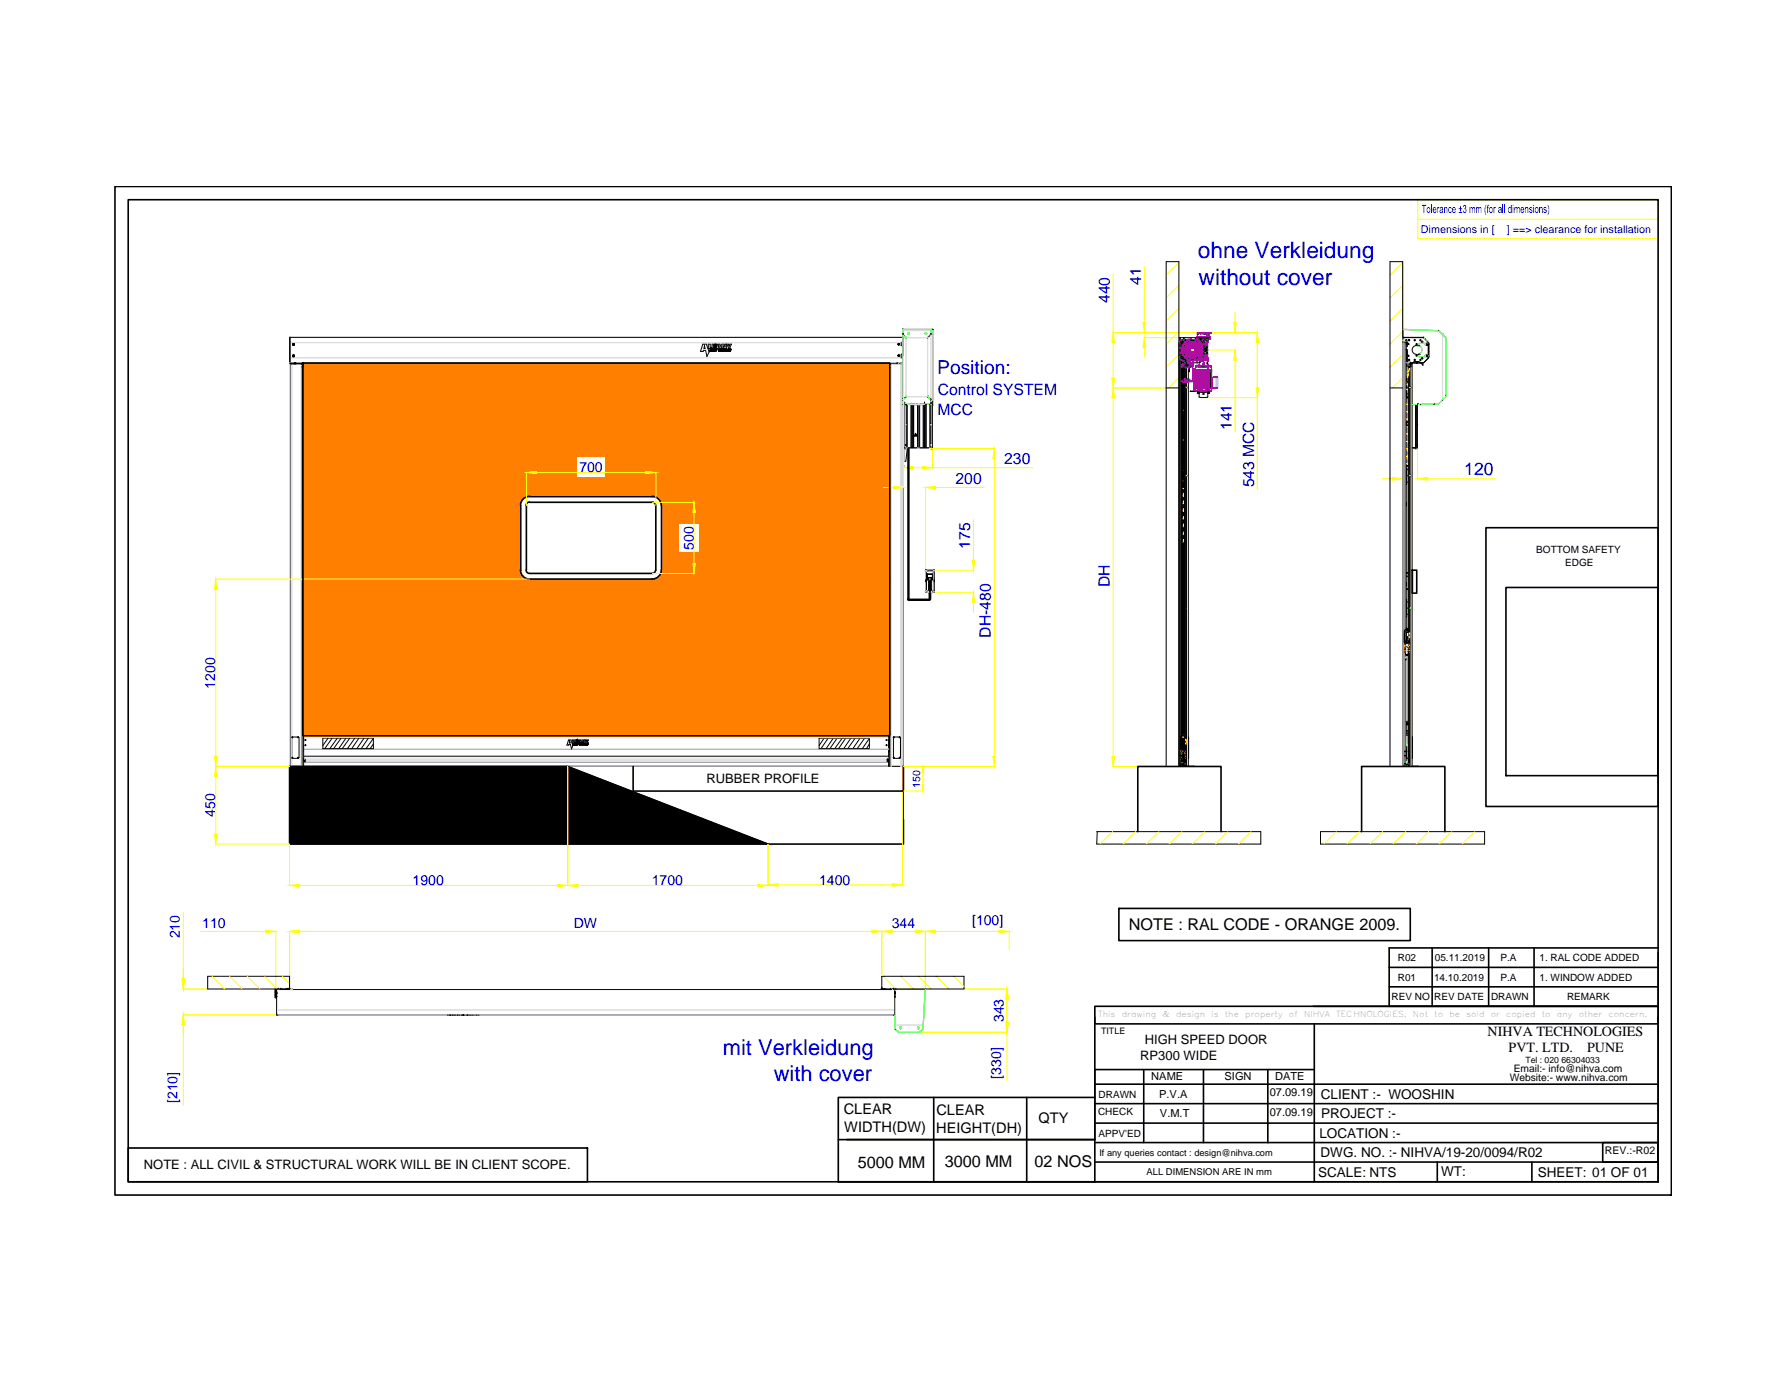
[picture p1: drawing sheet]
<svg xmlns="http://www.w3.org/2000/svg" width="279mm" height="216mm" viewBox="0 0 279 216" stroke-linecap="round" stroke-linejoin="round" font-family="sans-serif">
<defs><g id="words">
<g font-size="3.6" fill="#00f">
<text x="187.6" y="40.3">ohne Verkleidung</text>
<text x="187.7" y="44.6">without cover</text>
</g>
<g font-size="3.4" fill="#00f">
<text x="113.2" y="165.2">mit Verkleidung</text>
<text x="121.2" y="169.3">with cover</text>
</g>
<text font-size="3" fill="#00f" x="146.8" y="58.6">Position:</text>
<text font-size="2.8" fill="#00f" x="229.3" y="74.4">120</text>
<g font-size="2.5" fill="#00f">
<text x="173.8" y="47.4" transform="rotate(-90 173.8 47.4)">440</text>
<text x="178.7" y="44.6" transform="rotate(-90 178.7 44.6)">41</text>
<text x="146.8" y="65">MCC</text>
<text x="146.9" y="61.9">Control SYSTEM</text>
<text x="192.9" y="67.3" transform="rotate(-90 192.9 67.3)">141</text>
<text x="149.7" y="75.8">200</text>
<text x="157.3" y="72.7">230</text>
<text x="196.4" y="76.3" transform="rotate(-90 196.4 76.3)">543 MCC</text>
<text x="151.9" y="85.9" transform="rotate(-90 151.9 85.9)">175</text>
<text x="173.8" y="91.9" transform="rotate(-90 173.8 91.9)">DH</text>
<text x="155.2" y="99.8" transform="rotate(-90 155.2 99.8)">DH-480</text>
</g>
<g font-size="2.5">
<text x="176.8" y="145.7">NOTE : RAL CODE - ORANGE 2009.</text>
<text x="134.3" y="182.8">5000 MM</text>
<text x="148" y="182.7">3000 MM</text>
<text x="162" y="182.7">02 NOS</text>
</g>
<g font-size="2.3">
<text x="132.1" y="174.5">CLEAR</text>
<text x="132.2" y="177.3">WIDTH(DW)</text>
<text x="146.6" y="177.4">HEIGHT(DH)</text>
<text x="146.7" y="174.6">CLEAR</text>
<text x="162.7" y="175.8">QTY</text>
</g>
<g font-size="2.2" fill="#00f">
<text x="90.7" y="73.9">700</text>
<text x="108.6" y="86" transform="rotate(-90 108.6 86)">500</text>
<text x="33.7" y="107.9" transform="rotate(-90 33.7 107.9)">1200</text>
<text x="33.7" y="127.9" transform="rotate(-90 33.7 127.9)">450</text>
<text x="64.6" y="138.6">1900</text>
<text x="102.1" y="138.6">1700</text>
<text x="128.3" y="138.5">1400</text>
<text x="28.2" y="146.9" transform="rotate(-90 28.2 146.9)">210</text>
<text x="31.7" y="145.3">110</text>
<text x="89.8" y="145.3">DW</text>
<text x="139.7" y="145.3">344</text>
<text x="152.2" y="144.9">[100]</text>
<text x="157.2" y="160" transform="rotate(-90 157.2 160)">343</text>
<text x="27.8" y="172.7" transform="rotate(-90 27.8 172.7)">[210]</text>
<text x="156.8" y="168.9" transform="rotate(-90 156.8 168.9)">[330]</text>
</g>
<g font-size="2.2">
<text x="233" y="162.2">NIHVA TECHNOLOGIES</text>
<text x="236.3" y="164.7">PVT. LTD.</text>
<text x="248.6" y="164.7">PUNE</text>
</g>
<g font-size="2.1">
<text x="206.9" y="172">CLIENT :- WOOSHIN</text>
<text x="206.6" y="178.1">LOCATION :-</text>
<text x="206.9" y="175.1">PROJECT :-</text>
<text x="206.4" y="184.2">SCALE: NTS</text>
<text x="206.8" y="181.2">DWG. NO. :- NIHVA/19-20/0094/R02</text>
<text x="225.7" y="184.2">WT:</text>
<text x="240.8" y="184.2">SHEET: 01 OF 01</text>
</g>
<g font-size="2">
<text x="110.6" y="122.5">RUBBER PROFILE</text>
<text x="178.6" y="165.9">RP300 WIDE</text>
<text x="179.3" y="163.4">HIGH SPEED DOOR</text>
<text x="22.5" y="183">NOTE : ALL CIVIL &amp; STRUCTURAL WORK WILL BE IN CLIENT SCOPE.</text>
</g>
<g font-size="1.7" fill="#00f">
<text x="222.5" y="36.4">Dimensions in [</text>
<text x="236" y="36.4">] ==&gt; clearance for installation</text>
<text x="144.1" y="123.3" transform="rotate(-90 144.1 123.3)">150</text>
</g>
<g font-size="1.7">
<text x="180.3" y="169.1">NAME</text>
<text x="181.5" y="171.9">P.V.A</text>
<text x="191.8" y="169.1">SIGN</text>
<text x="198.9" y="171.6">07.09.19</text>
<text x="199.7" y="169.1">DATE</text>
<text x="181.7" y="174.9">V.M.T</text>
<text x="198.9" y="174.7">07.09.19</text>
<text x="251.3" y="180.7">REV.:-R02</text>
</g>
<g font-size="1.6">
<text x="240.6" y="86.6">BOTTOM SAFETY</text>
<text x="245.1" y="88.6">EDGE</text>
<text x="218.9" y="153.5">R01</text>
<text x="218.9" y="150.5">R02</text>
<text x="224.6" y="153.5">14.10.2019</text>
<text x="224.7" y="150.5">05.11.2019</text>
<text x="235" y="153.5">P.A</text>
<text x="235" y="150.5">P.A</text>
<text x="241.1" y="153.6">1. WINDOW ADDED</text>
<text x="241.1" y="150.5">1. RAL CODE ADDED</text>
<text x="217.9" y="156.6">REV NO</text>
<text x="224.6" y="156.6">REV DATE</text>
<text x="233.5" y="156.6">DRAWN</text>
<text x="245.4" y="156.6">REMARK</text>
<text x="237.1" y="167.9">Email:- info@nihva.com</text>
<text x="172.1" y="171.9">DRAWN</text>
<text x="236.4" y="169.3">Website:- www.nihva.com</text>
<text x="172" y="174.6">CHECK</text>
<text x="172.1" y="178">APPV'ED</text>
</g>
<text font-size="1.5" x="179.5" y="184">ALL DIMENSION ARE IN mm</text>
<g font-size="1.4">
<text x="172.4" y="161.9">TITLE</text>
<text x="238.9" y="166.4">Tel : 020 66304033</text>
<text x="172.2" y="180.9">If any queries contact : design@nihva.com</text>
</g>
<g font-size="1.3">
<text x="172" y="159.2">This</text>
<text x="175.7" y="159.2">drawing</text>
<text x="182.1" y="159.2">&amp;</text>
<text x="184.2" y="159.2">design</text>
<text x="189.7" y="159.2">is</text>
<text x="191.8" y="159.2">the</text>
<text x="195" y="159.2">property</text>
<text x="201.9" y="159.2">of</text>
<text x="204.2" y="159.2">NIHVA</text>
<text x="209.2" y="159.2">TECHNOLOGIES.</text>
<text x="221.3" y="159.2">Not</text>
<text x="224.6" y="159.2">to</text>
<text x="227" y="159.2">be</text>
<text x="229.6" y="159.2">sold</text>
<text x="233.5" y="159.2">or</text>
<text x="235.9" y="159.2">copied</text>
<text x="241.5" y="159.2">to</text>
<text x="243.8" y="159.2">any</text>
<text x="247.2" y="159.2">other</text>
<text x="251.9" y="159.2">concern.</text>
</g>
</g></defs>
<!-- layer: DIMENSIONS -->
<g fill="none" stroke="#ff0" stroke-width=".16">
<path d="M141.5 55.9v17.4M219.7 41v34M143.1 73.2h1.4M146.1 70.1v3.2M146.1 73.2h15.7M216.5 75h1.6M222 69.7v5.3M223.6 75h10.7M28.7 154.8h3.8M28.7 158.9h14.6M28.7 142.8v10.4M31.4 145.8h10.2"/>
<path d="M43.2 145.8v9.4M45.4 145.8v7.1M46.9 145.8h89.6M138.1 145.8v7.1M139.7 145.8h3.7M144.9 145.8v9.1M146.5 145.8h9.9M151 154.8h6.7M157.7 156.4v3.6M158 145.8v2.9M28.7 160.5v12.5M144.1 161.6h13.6"/>
<path d="M157.7 161.6v7.6"/>
</g>
<!-- layer: 0 -->
<g fill="#ff0" stroke="#ff0" stroke-width=".16">
<path d="M141.5 73.2l1.6-.2v.4z"/>
<path d="M144.5 73l1.6 .2-1.6 .2z"/>
<path d="M218.1 74.7l1.6 .3-1.6 .2z"/>
<path d="M222 75l1.6-.3v.5z"/>
<path d="M136.5 145.6l1.6 .2-1.6 .2z"/>
<path d="M45.4 145.8l1.5-.2v.4z"/>
<path d="M41.6 145.6l1.6 .2-1.6 .2z"/>
<path d="M28.7 158.9l.2 1.6h-.4z"/>
<path d="M28.5 153.2h.4l-.2 1.6z"/>
<path d="M138.1 145.8l1.6-.2v.4z"/>
<path d="M143.4 145.6l1.5 .2-1.5 .2z"/>
<path d="M156.4 145.6l1.6 .2-1.6 .2z"/>
<path d="M144.9 145.8l1.6-.2v.4z"/>
<path d="M157.7 154.8l.2 1.6h-.4z"/>
<path d="M157.5 160h.4l-.2 1.6z"/>
</g>
<path d="M45.4 120v12.2h74.9zM45.4 120h43.5l31.4 12.2z" fill="#000" stroke="#000" stroke-width=".16"/>
<g fill="none" stroke="#000" stroke-width=".16">
<path d="M45.4 56.6v63.4h96.1M45.4 52.8h96v67.2M45.4 56.8h96M45.4 56.8v63.1M47.3 56.8v63.1M47.4 57.4v62.6M110.1 53.9h.5l.5 1.2-.4 .7-.2-1h-.3l-.1 .2h-.4zM110.3 54.1h.1M110.3 54.1l.1 .5h-.1zM110.9 53.9h.3v.5h.3v.2h-.6zM111.3 54.9h.1M111.4 54.7h.1"/>
<path d="M111.4 54.7h-.2l-.1 .3h.2M111.4 54.7v.1M111.4 54.8h.1M111.4 54.9l.1 .1M111.4 54.7h-.2l-.1 .3 .6-.3M111.4 54.8v.1M111.4 54.9h.1M111.5 55h.1M111.5 54.8l-.1 .1M111.5 54.8h.1M111.5 54.7h.1M111.6 54.7h.1"/>
<path d="M111.6 54.7l-.1 .3M111.7 55h.1M111.7 54.7h.1M111.7 54.7l-.1 .2-.1 .1M111.7 54.9h.1M111.8 54.8l.1-.1-.1 .3h-.1zM111.8 54.3h.1v.1h-.1zM111.8 54.8h.1M111.8 55h.1M111.9 54.1h.1M111.9 54.4h.1M111.9 54.9h.1"/>
<path d="M111.9 54.7h.1M111.9 54h.1M111.9 54h-.1v.1l.1-.1M111.9 54.3h.1M111.9 54.8h.1M112 54.7h.1M112 54.7h-.2l-.1 .3M112 54.7l-.1 .3h-.2M112 54.6h.1M112 54.2h.1M112 54.2l.2 .1v.2M112.1 54.6h.1"/>
<path d="M112.1 54.5h.1M112.1 53.9h.1M112.1 53.9h-.6v.7h.6M112.1 53.9l.1 .1M112.2 54.5h.1M112.2 54.1h.1M112.2 54h.1M112.2 54.3h.1M112.2 54.1l-.1 .1M112.2 54.5l-.1 .1M112.2 54v.1M112.2 54.8h.1"/>
<path d="M112.2 54.7h.1M112.2 54.7l-.1 .1M112.2 54.8l-.1-.1-.2 .3 .1-.2h.3M112.2 54.8v.2l-.1-.2M112.2 54.7l.1 .1M112.3 54.8h.1M112.4 53.9h.3l.3 .7-.3-.1-.5 .1zM112.5 54.9h.1M112.5 54.9v.1l.2-.1M112.6 54.9h.1M112.6 55h.1M112.6 54v.3h-.1z"/>
<path d="M112.6 54.9v.1M112.6 54.8h.1M112.7 54.8h.1M112.7 54.8h-.1M112.7 54.8v.1M112.7 54.7h.1M112.7 54.9h.1M112.7 54.7l-.1 .1M112.7 54.8l-.1 .2M112.7 54.7v.1M112.8 54.8h.1M112.8 54.7h.1"/>
<path d="M112.8 54.7v.1M112.9 54.7h.1M112.9 54.7l.1 .1 .1-.1-.3 .3zM113 54.9h.1M113 53.9h.4l.2 .4v-.4h.2v.7h-.4l-.1-.5v.5h-.3zM113 54.9l.1 .1M113.1 54.9h.1M113.1 55h.1M113.1 54.8h.1M113.1 54.8l.2 .1M113.2 54.8h.1M113.2 55h.1"/>
<path d="M113.2 54.8l.1 .1M113.2 54.7l-.1 .1M113.3 54.9h.1M113.3 54.8h.1M113.3 54.9v.1l-.2-.1M113.3 54.7h.1M113.3 54.7l-.1 .1M113.3 54.9l-.1 .1M113.3 54.7v.1M113.4 54.7h.3l-.3 .3 .1-.3zM113.7 54.7h.2h-.2v.1h.1l-.2 .2h.2h-.2zM113.8 53.9h.3l.1 .3 .1-.3h.3l-.3 .7h-.2z"/>
<path d="M114 54.7v.3l.3-.3-.2 .3 .1-.2-.3 .2 .1-.2-.2 .2zM114.2 54.9h.1M114.2 54.2h.1M114.2 54.9l.1 .1M114.3 54.8h.1M114.3 55h.1M114.3 54.8l.1-.1v.1M114.4 54.7h.1M114.4 54.9h.1M114.4 54.8v.1M114.4 54.8h.1M114.4 54.9v.1"/>
<path d="M114.4 54.9l-.1 .1-.1-.1M114.5 54.8h.1M114.5 54.8l-.2-.1v.1M139.3 56.8v63.2M139.3 57.4h.2M139.5 57l-.2 .1M139.5 56.8v63.1M139.5 56.9h1.8M140.4 56.8v.1M140.5 56.8v.1M140.6 56.8v.1M140.7 56.8v.1"/>
<path d="M141.1 56.8v.1M141.2 53.6v.5M141.2 55.4v.6M141.2 56.8v.1M141.3 56.8v63.2M141.4 53.6h.1M141.4 53.6h.1v74.7M141.4 56.6h.1M141.4 56.2h.1M141.4 56h.1M141.4 55.7h.1M141.4 54.5h.1"/>
<path d="M141.4 54.1h.1M141.4 53.5h.1M141.4 53.1h.1M141.4 52.4h.1M141.4 51.8h.1M141.4 51.6h.1M141.4 52.4l.5 .5M141.9 52.9h.1M142.1 52.2l.3 .1M142.3 52.3h.1M142.3 52.3h-.1M144.9 52.2h.1"/>
<path d="M144.9 52.2l.2 .1M145 52.3h.1M145.3 52.9h.1M145.8 52.4h.1M145.8 52.4l-.5 .5M146.1 51.6l-.2 .2M146.1 51.6h.1M146.1 51.5v.1M219.7 53.6h.5v44.9M219.7 52.9h3.2M219.7 51.5v2.1M219.9 52.9v67.1"/>
<path d="M219.9 53.6v66.4M220.1 53.6v45M220.2 53.6v44.9l-.3 .4v1.7M220.2 54.9h.1M220.2 54.7l.2 .1v44M220.2 53.8v.1M220.2 57.3h.1M220.2 56.2l.1 .1M220.3 59.6v.1M220.3 59.3h-.1M220.3 56.4l-.1 .1M220.3 53.8h.1"/>
<path d="M220.3 53.9h.1M220.3 54.8h.1v44M220.3 53.8v.1M220.3 54.7v43.6M220.4 59.9h.1M220.4 58.7h.1M220.4 53.5v.7zM220.4 59.3h.1M220.4 59.6v.1M220.4 57.3h.1M220.4 57.3v1.9M220.5 56.9v1.9"/>
<path d="M220.5 53.8v.1M220.5 55.7v.1M220.5 56.9v2.1M220.5 59v39.5M220.5 53.8h.1M220.5 55.7h.1M220.5 58.8v39.7M220.6 53.8v.1M220.6 53.9h-.1M220.6 55.7l-.1 .1M220.7 53.9h.1M220.7 55.7v.1"/>
<path d="M220.7 56.3v.2M220.7 57.4v41.2M220.7 56.6l-.2 .1-.1 .2M220.8 56.6l.2 .4v.4h-.5M220.8 57l.1 .1M220.8 57v.1M220.9 57h.1M220.9 57.4v3.2M221 56.8v.1h.2v63.1M221 56.8h1.9M221.7 56.6l.1 .1zM221.7 56.6a1.12 1.12 0 0 0-.9 .9l-.4 1.8"/>
<path d="M221.8 56.6a1.16 1.16 0 0 0-1.1 .9M221.8 56.7h.1v.2h-.1zM221.9 54.1a.7 .7 0 0 0-.7 .7 .7 .7 0 0 0 .7 .7M221.9 54.1h.4M221.9 56.6h.1M222 56.6l.5 .2M222 56.6l.4 .2M222.2 55.5h-.3M222.2 55.4v.1M222.2 55.4h.1M222.3 55.4h.1M222.5 56.8h.1"/>
<path d="M222.5 56.8l.3 .4M222.5 56.8l.4 .4M222.7 56v.1M222.7 53.5v.1M222.8 53.5l-.1 .1M222.8 56.2h.1M222.9 57.2h.1M222.9 56.7v.1M222.9 52.8h.1M222.9 52.8l-3.1 .1M222.9 52.9l.8 .7M223 56.8h-2.1"/>
<path d="M223 52.8l.7 .8M223.3 53.8v.2M223.3 55.6v.2M223.4 53.8h.1M223.4 55.6h.1M223.4 55.8h.1M223.4 54h.1M223.4 54h.3M223.4 53.8v.2M223.4 55.6v.2M223.4 55.8h.3M223.4 55.6h.3"/>
<path d="M223.4 53.8h.3M223.5 53.8v.1M223.5 53.9v.1M223.5 55.6v.1M223.5 55.7v.1M223.5 53.9h.2M223.5 55.7h.2M223.7 53.6h.1M223.7 56h.1M223.7 55.9h.1M223.7 53.7h.1M223.7 53.7v2.3"/>
<path d="M223.7 53.6v.1M223.7 55.6h.1M223.7 53.9v.1M223.7 55.9v.1M223.7 55h.1M223.7 53.9h.1M223.7 56l-.8 .8M223.7 55.8h.1M223.8 53.7v2.2M225.3 51.8h.1M225.9 52.4h.1M226.4 52.9h.1"/>
<path d="M141.4 63.2h.1M141.4 62.6h.1M141.4 63.3v.1M141.5 72.2h.3M141.5 72.8v.2M141.6 63.4v8.8M141.7 63.4h.1M141.7 70.2v.1M141.7 70.1h.4M141.7 70.2v-.1h4.4v.1M141.7 70.3h.1M141.7 70.3h4.3"/>
<path d="M141.7 62.9v7.2M141.7 63.3v6.8M141.8 63.3h.1M141.8 72.2h.1M141.8 70.2v.1M141.8 66.5h.1M141.8 63.3l.1 .1M141.9 62.1h.1M141.9 66.5h.1M141.9 70.2v.1M141.9 66.5h-.1l.1 .1M141.9 62.1l-.5 .5"/>
<path d="M142 63.3v6.8M142.1 63.3v6.8M142.1 70.2l-.2 2M142.6 63.3h2.2l-2.1 .1zM142.7 63.3h.1M142.7 63.3v6.8M142.7 63.4v6.7M142.8 63.4v6.7M142.9 63.4v6.7M143.1 63.4v6.7M143.4 68.1h.1M143.4 68.2h.1"/>
<path d="M143.4 67.8l.3 .5h-.5zM143.4 67.9l.2 .3h-.3zM143.4 68.2v-.1v.1M143.7 63.4v6.7M143.7 70.1h.2M143.8 63.4v6.7M143.9 70.1h.1M143.9 63.4v6.7M144 63.4v6.7M144.6 63.4v6.7M144.7 63.3v6.8M144.8 62.9v7.2"/>
<path d="M144.9 63.3v6.8M145 63.3v6.8M145.3 62.1h.1M145.3 62.1l.5 .5M145.6 70.1h.5M145.6 63.3v6.8M145.7 63.3v6.8M145.8 62.6h.1M145.8 63.3h.1M145.8 69.7h.1M145.8 66.5h.1M145.8 63.4h.1"/>
<path d="M145.8 63.2h.1M145.8 70.2v.1M145.8 63.2l.2 .1M145.9 69.7h.1M145.9 66.5h.1M145.9 63.4h.1M145.9 70.3h.1M145.9 66.5h-.1M145.9 69.7h-.1M145.9 70.2v.1M146 63.3h.1M146 70.2v.1"/>
<path d="M146 63.3v6.8M146 62.8h.1M146 70.2h.1M146 62.9v7.2M146.1 63.4h.1M146.1 62.9h.1M217.7 60.7h2M220.2 79.2h.1M220.2 66.6l.1 .1M220.2 66.5h.1M220.2 79.1h.1M220.2 78.8h.1"/>
<path d="M220.2 66.2h.1M220.2 75.8h.1M220.2 62h.1M220.3 78.6l-.1 .1M220.3 66.1h-.1M220.3 79.2h.1M220.3 78.7h.1M220.3 66.7h.1M220.3 66.2h.1M220.3 62.2v.1M220.3 72.9h.1M220.3 72.9v.1"/>
<path d="M220.3 74.4v.1M220.3 73.4v.2M220.3 75.4v.1M220.3 60.6v.1M220.3 61.6v.1M220.3 73.1h-.1M220.3 78.6v.6M220.3 66.1v.6M220.4 73.7h.1M220.4 72.5h.1M220.4 73.1h.1M220.4 73.4h.1"/>
<path d="M220.4 74.4v.1M220.4 75.4v.1M220.4 73.6h.1M220.4 73.4v.2M220.4 60.6v.1M220.4 61.6v.1M220.4 62.2v.1M220.4 72.9v.1M220.4 72.9h.1M220.4 79.2h.1M220.4 78.6h.1M220.4 75.9h.1"/>
<path d="M220.4 66.7h.1M220.4 66.1h.1M220.4 62h.1M220.4 78.7h.1M220.4 66.2h.1M220.4 62v.2M220.4 62.3v10.6M220.4 73v.1M220.4 73.5v.1M220.4 74.5h.1M220.4 75.4v.2M220.4 75.9v13.8"/>
<path d="M220.9 60.8v13.6M220.9 74.6v20.6M221.2 70.2h.7M221.2 70.1h.7M221.6 70.2l.1 .1M221.6 70.2v.1M221.7 70.3h.1M221.7 63.4v6.7M221.7 69.9h.1M221.8 63.4v6.7M221.8 70.2v.1M221.9 70.2h.1"/>
<path d="M221.9 63.4v6.7M221.9 63.4v6.8M222 63.4v6.7h-.8M222 63.4h.1M222 69.8h.1M222 69.6h.1M222 66.6h.1M222 66.4h.1M222 69.7v.1M222 63.3v.1M222 66.4v.2M222 69.6v.2"/>
<path d="M222.1 63.3h.1M222.4 63.3l.1 .1M222.5 63.3v.1M224.6 63.3l-2.1 .1M224.6 63.2v.1M225.3 63.1h.1M225.9 62.6h.1M226.4 62.1h.1M219.9 100h.1M219.9 99.9h.1M219.9 99.8h.1M219.9 99.7h.1"/>
<path d="M219.9 99.6h.1M219.9 99.5h.1M219.9 99.1h.1M220 99.6h.1M220 99h.1M220.1 99h.1M220.1 99l-.1 1.3M220.1 99h.6M220.1 98.9h.5M220.2 99h.1M220.2 98.6v.3M220.2 91.7h.1"/>
<path d="M220.2 98.3l.1 .2M220.2 98.5h.1M220.2 91.6h.1M220.2 91.3h.1M220.2 96.6h.1M220.3 91.2h-.1M220.3 98.6l-.3 .2 .1 .1v-.2M220.3 91.8h.1M220.3 91.2h.1M220.3 98.6h.1M220.3 98.7h.1M220.3 98.6v.2h.1"/>
<path d="M220.3 98.6v.2M220.3 99v1.4M220.3 89.6v.1M220.3 92.2v.1M220.3 90.2v.1M220.3 89.7v-.1v.1M220.3 92.3v-.1v.1M220.3 95.2v.1M220.3 94.2v.1M220.3 96.1v.1M220.3 93.8l-.1 .1M220.3 98.8h.1"/>
<path d="M220.3 99h.1M220.3 91.2v.6M220.3 98.3v.3M220.4 90.3h.1M220.4 98.5h.1M220.4 98.8h.1M220.4 98.6h.1M220.4 98.5l-.1 .1M220.4 95.2v.1M220.4 94.2v.1M220.4 96.1v.1M220.4 90.2v.1"/>
<path d="M220.4 89.6v.1M220.4 92.3v-.1v.1M220.4 96.6h.1M220.4 93.8h.1M220.4 91.8h.1M220.4 91.2h.1M220.4 98.5l.2 .1 .1 .3M220.4 98.6l.3 .2M220.4 98.7h.1M220.4 89.7v2.5M220.4 92.3v1.5M220.4 96.2v.1"/>
<path d="M220.4 96.6v1.9M220.4 98.6v.2M220.5 98.6h.1M220.5 98.6v.3M220.5 98.6l-.1 .1M220.6 99h.1M220.7 98.8l-.1 .1M220.7 99h.1M220.7 99v1.3M220.7 98.7v.2M220.7 99.6h.1M220.8 100h.1"/>
<path d="M220.8 99.9h.1M220.8 99.8h.1M220.8 99.7h.1M220.8 99.2h.1M220.8 99h.1M220.8 98.9v1.7M220.9 95.3v24.7M221.2 89.3h.1M221.2 92.7h.1M221.2 89.3v3.4M45.4 119.9v.1M45.7 118.6l.1 .1h.9"/>
<path d="M45.7 115.5v3.1M45.8 115.3l-.1 .2M45.8 118.6h.1M45.8 115.4h.9M46.7 115.3l.1 .2M46.8 118.6l-.1 .1M46.8 115.5v3.1M47.4 119.9v.1M47.4 117.7h.2M47.4 117h.2M47.4 115.6h.2M47.4 115.5h.2"/>
<path d="M47.4 115.3h.2M47.5 115.6h.1M47.6 120h91.6M47.6 118.9h.2v.4M47.6 118.4h91.6M47.6 117.3h91.6M47.6 117h-.1M47.6 119h.1M47.6 119v.2M47.6 119.2h.1M47.6 119.1h.1M47.6 118.9v.1"/>
<path d="M47.6 119.1l.1 .1M47.7 119.2h.1M47.7 118.9h.1M47.8 118.9l-.2 .1M50.6 115.6h7.9v1.6h-7.9zM51.4 115.6l-.8 1.1M52 115.6l-1.1 1.6M52.8 115.6l-1.1 1.6M53.4 115.6l-1.1 1.6M54.2 115.6l-1.1 1.6M54.8 115.6l-1.2 1.6M55.6 115.6l-1.2 1.6"/>
<path d="M56.2 115.6l-1.1 1.6M57 115.6l-1.1 1.6M57.7 115.6l-1.1 1.6M58.5 116.5l-.5 .7M58.5 115.6l-1.2 1.6M89 115.9h.4l.3 .8-.2 .5-.2-.7-.5 .2zM89.2 116h.1M89.2 116l.1 .3h-.1zM89.8 116.6h.1M89.8 116.7h.1M89.8 116.4v.2h.1v-.2M89.8 116.4h.2"/>
<path d="M89.8 116.4l-.1 .3h.1M89.9 116.6h.1M89.9 116.6l-.1 .1M89.9 116.4h.1M89.9 116.5h.1M90 116.4h.1M90 116.6h.1M90 116.5h.1M90 116.5l-.1 .1M90 116.4v.1M90 116.7h.1M90 116.2h-.2v-.3h-.2v.5l.8-.1"/>
<path d="M90 116.5v.1M90.1 116.6h.1M90.1 116.5h.1M90.1 116.4v.1M90.1 116.4h.1M90.1 116.6h.2M90.1 116.5v.1M90.2 116.7h.1M90.2 116.6h.1M90.2 116.4h.1M90.2 116.5h.1M90.2 116.4h-.2v.2"/>
<path d="M90.2 116.4v.3M90.2 116.6h-.1M90.2 116.5l-.1 .1M90.2 115.9h.1M90.2 115.9l.1 .2M90.2 115.9l.1 .1M90.2 116.5v.1M90.3 116.4h.1M90.3 116.2h.1M90.3 116.1h.1M90.3 116h.1M90.3 116.6h.1"/>
<path d="M90.3 116.6l-.1 .1M90.3 116.4l-.1 .1M90.3 116.1h-.1l.1 .1M90.3 116v.1M90.3 116.1v.1M90.4 116.4h.1M90.4 116.5h.1M90.4 116.4l-.2 .1M90.4 116.4l-.1 .2M90.4 116.5l-.1 .1M90.4 116.1h.1M90.4 115.9h.1"/>
<path d="M90.4 116.3h.1M90.4 116.4h.2M90.4 116.4l-.1 .3 .1-.2M90.4 115.9h-.4v.5M90.4 116.4v.1M90.5 116.1h.1M90.5 115.9h.1M90.5 116h.1M90.5 116.3h.1M90.5 116.5l-.1 .2zM90.5 116.1v.2M90.5 115.9l-.1 .2h.1"/>
<path d="M90.5 116.3h-.1M90.5 116.4h.1M90.5 116.5h.1M90.5 116.4v.1M90.6 116.4h.1M90.6 116.5h.1M90.6 116.4v.1M90.6 116.5h-.1M90.6 115.9h.3l.2 .5h-.2v-.1l-.4 .1zM90.7 116.6h.1M90.7 116.6l.1 .1M90.8 116.7h.1"/>
<path d="M90.8 116.6h.1M90.8 115.9v.2h-.1zM90.8 116.5h.1M90.9 116.5h.1M90.9 116.6h.1M90.9 116.4h.1M90.9 116.4l-.1 .1M90.9 116.5v.1M90.9 116.6l-.1 .1M90.9 116.5l-.1 .1M90.9 116.4v.1M91 116.7h.1"/>
<path d="M91 116.4v.1zM91 116.5v.2M91.1 116.6h.1M91.1 115.9h.2l.2 .2v-.2h.3l.1 .2 .1-.2h.2l-.2 .5h-.2l-.2-.5v.5h-.2l-.1-.4v.4h-.2zM91.2 116.4h.1M91.2 116.6h.1M91.2 116.6v.1M91.2 116.4l-.2 .1M91.2 116.7h.1M91.2 116.5h.1M91.2 116.5v.1M91.2 116.4v.1"/>
<path d="M91.3 116.4h.1M91.3 116.5h.1M91.3 116.6h.1M91.3 116.5l-.1 .1M91.3 116.4v.1M91.3 116.4l-.1 .1M91.4 116.4h.1M91.5 116.4l-.2 .3zM91.5 116.4h.1M91.5 116.5h.2M91.6 116.4l-.1 .2 .1 .1h-.1zM91.6 116.4h.1"/>
<path d="M91.7 116.7h.1M91.7 116.5h.1M91.7 116.7l.1-.3v.2l.2-.2-.2 .3M91.7 116.7l.1-.2v.2M91.7 116.4h.1M91.8 116.7h.1M91.9 116.6h.1M91.9 116.1h.1M91.9 116.5l-.1 .2M92 116.7h.1M92 116.6h.1M92 116.5h.1"/>
<path d="M92 116.4h.1M92 116.5v.1M92 116.4l-.2 .3M92 116.5l.1 .1M92 116.4v.1M92.1 116.5h.1M92.1 116.4h.1M92.1 116.6h.1M92.1 116.4v.1M92.1 116.6h-.1M128.3 115.6h7.9v1.6h-7.9zM129 115.6l-.7 1.1"/>
<path d="M129.7 115.6l-1.1 1.6M130.5 115.6l-1.1 1.6M131.1 115.6l-1.1 1.6M131.9 115.6l-1.2 1.6M132.4 115.6l-1.1 1.6M133.2 115.6l-1.1 1.6M133.9 115.6l-1.1 1.6M134.7 115.6l-1.1 1.6M135.4 115.6l-1.1 1.6M136.2 116.5l-.5 .7M136.2 115.6l-1.1 1.6M139 119.2h.1"/>
<path d="M139 118.9h.1M139 119.1h.1M139 119h.1l-.1 .2M139 118.9v.3M139.1 119.1h.1M139.1 119h.1M139.1 119.1l-.1 .1M139.1 118.9v.2M139.2 118.9h-.2v.4h-91.4M139.2 117.7h.1M139.2 117h.1M139.2 115.6h.1"/>
<path d="M139.2 115.5h.1M139.2 115.3h.1M139.3 115.6v2.1M139.3 119.9h.1M139.9 118.6l.1 .1M139.9 115.5v3.1M140 115.3l-.1 .2M140 118.7h.9M140 115.4h.9M140.9 115.3l.1 .2M140.9 118.6h.1M141 118.6l-.1 .1"/>
<path d="M141 115.5v3.1M219.7 119.9h.5M219.8 119.9v.1M219.9 100.5h.1M219.9 100.6l.1 .1M220 100.7h.1M220 100.6h.1M220 100.7l.1 2.6M220 100.4v.3M220 101.7h.1M220 101.6h.1M220 100.1h.1"/>
<path d="M220 101h.2M220 100.7h.2M220 100.4h.7M220 100.3l.1 .1h.6M220 100.7v.8M220 101.6v.1M220.1 101.5h.1M220.1 102.2h.1M220.1 102.2l.1 1.1M220.1 101v.5M220.1 101.6v.3M220.1 102.4v17.6"/>
<path d="M220.1 101.7v.4M220.1 102l.2 .3M220.1 100.6h.1M220.1 103.3h.1M220.2 100.5l-.1 .1M220.2 102.5h.1M220.2 100.7h.1M220.2 103.3h.1M220.2 102.3v17.7M220.2 102.5h.3M220.2 102.4h.3M220.2 100.5h.3"/>
<path d="M220.2 101.1v1.1M220.2 102.3v.1M220.2 115.1h.1M220.2 102.4h.1M220.2 102.6h.1M220.2 102.3h.1M220.2 100.6h.1M220.2 119.7h.1h.2M220.2 118.8h.1M220.2 117.1h.3M220.2 114.6h.3M220.2 113.5h.3"/>
<path d="M220.2 100.4h.1M220.2 100.6v.1M220.2 102.6v17.4M220.2 100.7l-.1 .8M220.2 102.5l-.1-.1 .1-.1-.1 .2 .2 .1M220.3 112.9h-.1M220.3 113.4h.1M220.3 102.6h.1M220.3 102.3h.1M220.3 102.6h-.1M220.3 100.9l-.1 1.4-.1-.1M220.3 118h.2"/>
<path d="M220.3 115.1h.1M220.3 100.4v.1M220.3 113.4v.1M220.3 117.1v1.7M220.3 100.3l-.1 .1M220.3 102.2l.1 .1M220.3 101.8l-.1 .3 .1 .2M220.3 102.2h.1M220.3 102.1h.1M220.3 100.5h.1M220.3 117.1h.1M220.3 101.5h.1"/>
<path d="M220.3 101.8h.1M220.3 100.6v.1M220.3 118.8h.1M220.3 117.1l.2 .1M220.3 100.3h.1M220.3 100.3v-.6h.1v.6M220.3 100.3v.1M220.3 100.7v1.2M220.3 102.1v.1M220.3 102.2v.1M220.3 102.6v10.4M220.3 113.1v.1"/>
<path d="M220.3 114.9v.1M220.3 115.1v1.4M220.3 116.6v.1M220.3 119.2v.1M220.3 119.5v.2M220.3 100.6h.1M220.4 102.3h.1M220.4 100.7h.1M220.4 100.6h.1M220.4 101.8h.1M220.4 102.4h.1M220.4 102.5h.1"/>
<path d="M220.4 100.6l-.1 .1M220.4 101.8l-.1 .3M220.4 100.8h-.1l-.2 .9M220.4 101.5h.1M220.4 102.6h-.1M220.4 102.6h.1v17.4M220.4 100.3v.1M220.4 100.4v.1M220.4 100.6v.1M220.4 100.7v1.1M220.4 114.6h.1M220.4 112.9h.1"/>
<path d="M220.4 113.4h.1M220.4 100.5h.1M220.4 102.6h.1M220.4 102.6v10.4h-.1M220.4 113.1v.1M220.4 113.4v.1M220.4 114.9v.1M220.4 115.1v1.4M220.4 116.6v.1M220.4 119.2v.1M220.4 119.5v.2M220.5 102.3v.1l-.1 .1"/>
<path d="M220.5 113.4l-.1 .1M220.5 115.1h-.1M220.5 102.3v.1M220.5 102.3v.2M220.5 102.6h.1M220.5 102.4h.1M220.5 102.5h.1M220.5 102.3h.1M220.5 100.6h.1M220.5 100.7h.1M220.5 119.9h.4v.1M220.5 100.7h.2"/>
<path d="M220.5 101v1.3h-.1M220.5 100.7l.2 .8v-.8M220.5 100.4v.1M220.5 100.6v.1M220.5 118.6l-.2 .2M220.5 100.5l.1 .1M220.5 102.3v.3M220.5 100.7v.2M220.5 101.1v1.1M220.5 102.5v17.5M220.6 102l-.3 .3M220.6 100.6h.1"/>
<path d="M220.6 119.6h.1M220.6 119.6v.1l.1-.1M220.6 100.3l.1 .1M220.6 101.6v.1M220.7 101.7l-.3-.9v1.4M220.7 102.1v17.9M220.7 101.7h.1M220.7 101.6v.5l-.3 .2M220.7 100.1h.1M220.7 100.6h.1M220.7 100.4v.3M220.7 100.6v.1"/>
<path d="M220.7 100.7h.1M220.7 101.5h.1M220.7 100.7v.8M220.7 100.3v.1M220.7 119.6h.1M220.7 100.4v.2M220.8 100.5h.1M220.8 100.7h.1M220.8 100.7l-.1 1.4M221.2 115.4v3.3M222.1 119.9v.1M47.6 120v-4.8h91.6v4.8"/>
<path d="M206.8 130.2h25.7v2h-25.7zM217.7 120v-79h2v79M219.9 120h.1M32.5 152.9h12.9v1.9h-12.9zM43.2 156l.1 .1M43.2 155.8h.1M43.2 155.7h.1M43.2 155.5h.1M43.2 155.2h.1M43.2 155.1h.1M43.2 154.9v1.1M43.2 156.1h.1"/>
<path d="M43.2 155.3h.1M43.2 155.6h.1M43.2 155.5v.1M43.2 156v.1M43.3 154.9h-.1M43.3 156h.1M43.3 154.8l-.1 .1M43.3 155.6h.1M43.3 155.4h.1M43.3 156.1h.1M43.3 154.9l-.1 .4M43.3 154.9h.4"/>
<path d="M43.3 154.9h.1M43.3 156h-.1M43.3 155.6l-.1 .3M43.3 154.9v4h.1M43.3 155.6v.1M43.4 158.9h96.7M43.5 154.9h96.6v4M43.6 154.9h.1M44 154.9h.1M44.1 154.9h.7M45 154.9h.1M45.2 154.9h.1"/>
<path d="M45.3 154.9h.1M45.3 154.8h.1M45.4 154.8h.1M45.9 154.9h.1M70.1 158.9h4.9M70.4 158.9h.1M70.5 158.9h.1M70.6 158.9h.1M70.9 158.9h.1M71.1 158.9h.1M71.3 158.9h.1M71.6 158.9h.1"/>
<path d="M71.7 158.9h.1M71.9 158.9h.1M72.3 158.9h.1M72.5 158.9h.1M72.6 158.9h.1M72.7 158.9h.1M73.2 158.9h.1M73.5 158.9h.1M73.8 158.9h.1M74.1 158.9h.1M74.6 158.9h.1M138.1 152.9h12.9v1.9h-12.9z"/>
<path d="M138.1 154.8h.1M138.1 154.9h.1M138.2 154.9h.1M138.5 154.9h.1M138.7 154.9h.6M139.5 154.9h.1M139.8 154.9h.1M139.9 154.9h.1M139.9 154.9h.3M140.1 156h.1M140.1 154.9h.1M140.1 156.1h.1"/>
<path d="M140.1 155.6h.1M140.1 155.4h.1M140.1 157.8h.1M140.1 157.5h.1M140.2 156.1h.1M140.2 155.6h.1M140.2 155.4h.1M140.2 155.4l-.1 .1M140.2 154.8l.1 .1M144.9 154.9h.1M140.2 161.1h.1M140.2 160.5h.1"/>
<path d="M140.6 161.6h.1M140.9 161l.1 .1 .2-.1M141 160.9h.1M143.7 161l.1 .1 .1-.1M143.8 160.9h.1M144.1 161.6h.1M144.6 161.1h.1M144.6 160.5h.1"/>
<circle cx="140.8" cy="55.7" r=".11"/>
<circle cx="140.8" cy="53.9" r=".11"/>
<circle cx="140.8" cy="55.7" r=".06"/>
<circle cx="140.8" cy="53.9" r=".06"/>
<circle cx="220.3" cy="53.3" r=".11"/>
<circle cx="220.5" cy="55.7" r=".11"/>
<circle cx="220.5" cy="53.9" r=".11"/>
<circle cx="220.7" cy="53.3" r=".11"/>
<circle cx="220.7" cy="56.4" r=".11"/>
<circle cx="220.8" cy="57" r=".06"/>
<circle cx="221.6" cy="53.3" r=".11"/>
<circle cx="221.6" cy="56.4" r=".11"/>
<circle cx="221.9" cy="53.9" r=".11"/>
<circle cx="221.9" cy="55.7" r=".11"/>
<circle cx="222.5" cy="56.4" r=".11"/>
<circle cx="222.5" cy="53.3" r=".11"/>
<circle cx="222.8" cy="53.5" r=".11"/>
<circle cx="222.8" cy="56.1" r=".11"/>
<circle cx="141.9" cy="69.7" r=".06"/>
<circle cx="141.9" cy="66.5" r=".06"/>
<circle cx="141.9" cy="69.7" r=".02"/>
<circle cx="145.8" cy="66.5" r=".06"/>
<circle cx="145.8" cy="69.7" r=".06"/>
<circle cx="220.8" cy="60.7" r=".11"/>
<circle cx="220.8" cy="74.5" r=".11"/>
<circle cx="220.8" cy="95.2" r=".11"/>
<circle cx="45.8" cy="115.5" r=".06"/>
<circle cx="45.8" cy="118.6" r=".06"/>
<circle cx="45.8" cy="115.5" r=".02"/>
<circle cx="45.8" cy="118.6" r=".02"/>
<circle cx="46.7" cy="115.5" r=".06"/>
<circle cx="46.7" cy="118.6" r=".06"/>
<circle cx="46.7" cy="115.5" r=".02"/>
<circle cx="46.7" cy="118.6" r=".02"/>
<circle cx="47.8" cy="115.9" r=".06"/>
<circle cx="47.8" cy="116.7" r=".06"/>
<circle cx="138.8" cy="116.7" r=".06"/>
<circle cx="138.8" cy="115.9" r=".06"/>
<circle cx="140" cy="115.5" r=".06"/>
<circle cx="140" cy="118.6" r=".06"/>
<circle cx="140" cy="115.5" r=".02"/>
<circle cx="140" cy="118.6" r=".02"/>
<circle cx="140.9" cy="115.5" r=".06"/>
<circle cx="140.9" cy="118.6" r=".06"/>
<circle cx="140.9" cy="118.6" r=".02"/>
<circle cx="140.9" cy="115.5" r=".02"/>
<circle cx="220" cy="118.3" r=".06"/>
<circle cx="220" cy="117.7" r=".06"/>
<circle cx="220" cy="119.6" r=".06"/>
<circle cx="220.3" cy="114.9" r=".06"/>
<circle cx="220.3" cy="113.1" r=".06"/>
<circle cx="220.3" cy="114.4" r=".06"/>
<circle cx="220.6" cy="117.7" r=".11"/>
<circle cx="220.6" cy="119.6" r=".11"/>
</g>
<g fill="none" stroke="#0f0" stroke-width=".16">
<path d="M141.3 53.6v.5M141.3 55.4v.6M141.3 56.8v.1M141.4 52.4h.1M141.4 53.6v.1M141.4 52.4l.5 .5M141.9 52.9h.1M142.1 52.3h.3M142.1 52.3h.1M142.1 52.3l.2-.2 .1 .2M142.2 52.3h.1M142.3 52.2v.1"/>
<path d="M142.3 52.2l-.1 .1M142.3 52.2h.1M142.3 52.3h.1M142.4 52.3h.1M144.9 52.3h.1M145 52.2v.1h.1M145 52.2h.1M145 52.3h.1M145 52.2l.1 .1M145.1 52.3h.1M145.1 52.3l-.1-.2-.1 .1 .1 .1M145.3 52.9h.1"/>
<path d="M145.8 52.4h.1M145.8 52.4l-.5 .5M145.8 51.8h.1M145.8 51.8l.3-.3h-4.7v11.9M145.8 51.8v.6M145.9 51.8h.1M145.9 51.8l.2-.2v11.8l-.2-.2M145.9 51.8l-.1 .6M219.7 51.5l5.6 .3M220.1 53.3h.2M220.3 53.3h.1M222.2 53.8v.2l.3 .3"/>
<path d="M222.2 53.7v.1M222.3 53.7h1.4v2.2h-1.4M222.5 54.2a.83 .83 0 0 1 0 1.1M222.5 55.4l-.3 .3v.1M222.8 53.5v.1M223 52.9l.7 .7M223.1 52.9h.1M223.7 53.5h.1M223.7 53.6h.1M225.3 51.7h.1M225.4 51.8l1 1.1M225.9 52.4h.1"/>
<path d="M225.9 52.4l-.5-.6-5.7-.2v2M225.9 52.4l.5 .5M226.4 52.8v.1M226.4 52.9v9.2M226.4 52.9h.1M141.4 62.6h.1M141.4 63.3h.3M141.4 63.3v.1M141.5 63.4h.1M141.5 63.4h.2zM141.7 63.3h.1M141.7 63.3h.2"/>
<path d="M141.9 63.3h.1M141.9 62.1l-.5 .5M141.9 62.1h.1M141.9 63.3h.2M142.1 63.3h.1M142.2 63.3h.1M142.2 63.3h.2M142.4 63.3h.1M142.4 63.3h.2M142.6 63.3h.1M144.7 63.3h.1M144.8 63.3h.1"/>
<path d="M144.8 63.3h.2M145 63.3h.1M145 63.3h.2M145.2 63.3h.1M145.3 63.3h.1M145.3 63.3h.2M145.3 62.1h.1M145.3 62.1l.5 .5M145.5 63.3h.1M145.5 63.3h.2M145.7 63.3h.1M145.8 63.3h.1"/>
<path d="M145.8 62.6v.6l.2 .1h-.2M145.8 62.6h.1M145.8 62.6l.1 .6M145.9 63.2h.1M146 63.4h.1M225.3 63.2h.1M225.4 63.2l-4.2 .2 4.1-.2M225.9 62.6h.1M225.9 62.6l-.5 .6M226.4 62.1h.1M226.4 62.1l-1 1.1M220.2 98.8h.1"/>
<path d="M220.4 98.8h.1M45.4 119.9h2M139.3 119.9h2M220.2 119.4h.1M220.2 118.9h.1M220.3 116.4l-.1 .1M220.3 118.8v.1M220.3 117h.1M220.3 118.9h.1M220.3 119.5h.2M220.3 116.5h.2M220.3 100.5h.1"/>
<path d="M220.4 100.5h.1M220.6 119.6h.1M220.7 117.6v.2M220.9 119.9h1.2M43.4 158.9h.1M45.9 154.9h-2.4M139.8 154.9h.1M140.1 158.9h.1M140.1 158.8h.1M140.1 157.9h.1M140.2 154.9l-.1 6.1M144.9 154.9l-.3 6.2"/>
<path d="M140.2 161.1l.4 .5M140.6 161.6h.1M140.7 161.6h.1M140.7 161.6h3.4M140.9 161h.1M140.9 160.9h.1M140.9 161v.1l.3-.1M140.9 160.9v.1M141 160.9h.1M141 160.9v.1M141 161h.1M141 160.9h-.1"/>
<path d="M141.1 160.9h.1M141.1 160.9l-.1 .1M141.1 160.9l.1 .1M141.2 161h.1M143.7 161h.1M143.7 161v.1l.2-.1M143.8 160.9h.1M143.8 160.9v.1M143.8 160.9l-.1 .1M143.8 161h.1M143.8 160.9l.1 .1M143.9 160.9h.1"/>
<path d="M143.9 160.9l-.1 .1M143.9 161h.1M144.1 161.6h.1M144.6 161v.1M144.6 160.5h.1M144.6 160.5l.3-5.6h-4.7v6.2l.5 .5M144.6 161.1l-.5 .5M144.6 160.5v.6"/>
<circle cx="223.3" cy="55.7" r=".11"/>
<circle cx="223.3" cy="53.9" r=".11"/>
<circle cx="220.8" cy="74.5" r=".06"/>
<circle cx="220.8" cy="60.7" r=".06"/>
<circle cx="220.8" cy="95.2" r=".06"/>
<circle cx="220.3" cy="116.6" r=".06"/>
<circle cx="220.3" cy="119.2" r=".06"/>
</g>
<g fill="none" stroke="#dcdcdc" stroke-width=".16">
<path d="M45.4 56.6v63.4M45.4 56.8h96M45.4 56h96M45.4 56h95.8M45.4 53.7h95.8M45.4 53.6h96M45.4 52.8h96M45.4 56.8v63.1M45.4 56.9v63.1M45.6 56.9v63.1M45.7 56.9v63M47.1 56.9v63"/>
<path d="M47.3 57.4v62.5M47.4 57.1v62.9M139.3 57.1v62.8M139.4 57.1v62.8M139.6 56.9v63.1M140.7 56.8v.1M141 56.9v63M141.1 56.8v.1M141.2 56.9v63.1M141.2 55.9h.1M141.2 55.7h.1M141.2 53.9h.1"/>
<path d="M141.2 53.7h.1M141.3 56.8v63.1M141.3 56h.1M141.3 53.7h.1M141.3 56.8v63.2M141.4 53.6v66.4M141.4 54.4h.1M141.4 54.2h.1M141.4 53.8h.1M141.4 53.7h.1M141.4 52.4v67.6M141.4 51.8h4.4"/>
<path d="M141.9 52.9h3.4v9.2h-3.4zM145.8 52.4v10.2M219.7 53.6v66.4M219.7 52.9h.2M219.7 53.5h.2M219.7 53.3h.2M219.7 53.2h.2M219.9 53.6v66.4M220 52.9v.7M220.1 53.6v45M220.2 53.6v44.9M220.2 56.8h.1"/>
<path d="M220.3 54.7v.2M220.3 56.3v.2M220.3 57.3v2M220.3 59.6v.2M220.4 56.8h.1M220.4 57.3v2M220.4 59.6v.2M220.4 57.3v1.8M220.4 59.2v.1M220.5 56.9h.1M220.5 56.9v2M220.5 58.9v39.6"/>
<path d="M220.5 53.8v.2M220.5 55.7v.1M220.5 56.9v41.6M220.7 56.3v.2M220.8 56.6l-.2 .1-.1 .2M220.8 56.3v.2M220.8 57v.1M220.9 56.8h.1M220.9 57v.1M220.9 56.8v.1M221 56.8v.1M221 56.9v63.1"/>
<path d="M222.1 55.5h.2M223.3 53.2h.1M223.4 53.2h.1M223.6 53.7v.1M223.6 54v1.6M223.6 55.8v.1M223.7 53.8h.1M223.7 55.9h.1M223.8 55.7h.1M225.3 51.8h.1M225.4 51.8h.1M225.9 52.4v10.2"/>
<path d="M226.4 52.9v9.2M141.4 63.2h4.4M141.5 72h.1M141.6 63.4v8.8M141.7 70.2h4.4M141.7 70.3h.2M141.7 63.3v6.8M141.8 63.3v6.9M142 70.1l.1 .1M142.1 70.1v.1M142.7 63.3h-.1M142.7 63.3h.1"/>
<path d="M142.7 63.3h1M143.4 63.4h.1M143.4 63.4h.5M143.7 63.3h1l-.7 .1M143.7 63.3h1.1M143.7 63.3h-1.1l.8 .1M143.7 70.2h.1M143.7 70.1v.1M143.8 70.2h.1M143.8 70.1v.1M143.9 63.4h.1M143.9 70.2h.1"/>
<path d="M143.9 70.1v.1M144 63.4h.1M144 70.2h-.1M144 70.1v.1M145.6 70.1v.1M145.6 70.1v.1l.1-.1M145.8 63.3h.1M145.9 70.3h.1M145.9 63.3v6.9M146 63.3v6.8M220.3 62.2h.1M220.3 62.3h.1"/>
<path d="M220.3 72.9h.1M220.3 73h.1M220.3 62v11.1M220.3 75.8v18.1M220.3 60.6v.1M220.3 61.6v.1M220.3 62v.2M220.3 62.3v3.8M220.3 66.7v6.2M220.3 73v.1M220.3 73.4v.2M220.3 74.5v.1"/>
<path d="M220.3 75.4v.2M220.3 75.9v2.7M220.3 79.2v10.4M220.4 72.1h.1M220.4 60.3h.1M220.4 60.6v.1M220.4 61.6v.1M220.4 62v.2M220.4 62.3v3.8M220.4 66.7v6.2M220.4 73v.1M220.4 73.4v.2"/>
<path d="M220.4 74.5v.1M220.4 75.4v.2M220.4 75.9v2.7M220.4 79.2v10.4M220.4 73h.1M220.4 72.9h.1M220.4 62.3h.1M220.4 62.2h.1M220.4 62v11.1M220.4 75.9v17.9M221.2 70.2h.7M221.6 70.3h.2"/>
<path d="M221.8 63.4v6.8M222 63.4h.1M222 66.4v.2M222 69.6v.2M224.6 63.3l-2.1 .1M225.3 63.2h.1M225.4 63.2h.1M220.1 99h.1M220.1 98.7v.2M220.2 98.6v.3M220.2 99h.1M220.3 89.7h.1"/>
<path d="M220.3 92.2h.1M220.3 92.3h.1M220.3 96.6v1.7M220.3 98.6v.3M220.3 89.8v1.4M220.3 91.8v.4M220.3 92.3v1.6M220.3 94.2v.1M220.3 95.2v.1M220.3 96.2v.1M220.4 89.8v1.4M220.4 91.8v.4"/>
<path d="M220.4 92.3v1.5M220.4 94.2v.1M220.4 95.2v.1M220.4 96.2v.1M220.4 96.6v1.9M220.4 92.3h.1M220.4 92.2h.1M220.4 89.7h.1M220.4 98.6h.1M220.4 98.7v.1M220.5 98.6v.3M221.2 92.6h.1"/>
<path d="M221.2 89.4h.1M221.2 89.3v3.4M45.6 119.9v.1M47.2 119.9v.1M47.6 120h91.6M47.6 119.2h91.4M47.6 119h91.4M47.6 118.7h91.6M47.6 117.3h91.6M47.6 117.2h91.6M47.6 115.5h91.6M47.6 119.1h.2"/>
<path d="M47.7 118.9h.1M47.7 119.1v.1M139 119.1h.1M139.1 119v.1M139.4 119.9v.1M139.5 119.9v.1M141.1 119.9v.1M219.8 119.9v.1M220.1 101v.5M220.1 101.6v.3M220.1 102.2h.1M220.1 102.3v17.7"/>
<path d="M220.2 101.1v1.1M220.2 102.3h.1M220.2 102.5v17.5M220.2 119.9h.3M220.2 101v1.3M220.2 102.6h.1M220.2 102.6v17.4M220.3 102.2h.1M220.3 100.5h.1M220.3 102.1h.1M220.3 102v.1M220.3 102h.1"/>
<path d="M220.3 117.1l.2 .2M220.3 100.4v.1M220.3 100.9v1.2M220.3 102.2v.1M220.3 102.6v10.4M220.3 115.1v1.4M220.3 117v.1M220.3 119.5v.2M220.3 102.3h.1M220.3 101.8h.1M220.3 101.6h.1M220.3 101.5h.1"/>
<path d="M220.3 101.1h.1M220.3 101.9v-1.1h.1v1.4M220.3 113.1v.1M220.3 114.9v.1M220.3 116.6v.1M220.3 119.2v.1M220.4 102.2l-.1 .1M220.4 102.3h.1M220.4 100.5h.1M220.4 100.9h-.1M220.4 101l-.1 .1M220.4 101h.1"/>
<path d="M220.4 102.6v10.4M220.4 113.1v.1M220.4 114.9v.1M220.4 115.1v1.4M220.4 116.6v.1M220.4 119.2v.1M220.4 119.5v.2M220.4 100.9v1.4M220.4 113.5h.1M220.4 114.6h.1M220.5 118.6l-.2 .3M220.5 100.4v.1"/>
<path d="M220.5 100.7v.1M220.5 101v1.3M220.5 102.6h.1M220.5 102.6v17.4M220.5 102.3h.1M220.5 100.6v.1M220.5 100.7v.2M220.5 102.5v17.5M220.7 119.6v.1M220.9 119.9v.1M221 119.9v.1M221.2 118.6h.1"/>
<path d="M221.2 115.5h.1M221.8 119.9v.1M222 119.9v.1M43.5 158.9h96.6M43.5 158.1h96.6M43.7 154.9h.1M45.8 154.9h.1M139.8 154.9h.1M140.2 160.5h4.4M140.7 161.6h3.4"/>
<circle cx="141.9" cy="66.5" r=".06"/>
<circle cx="145.8" cy="66.5" r=".06"/>
<circle cx="145.8" cy="69.7" r=".06"/>
</g>
<g fill="#ff7f00" stroke="#ff7f00" stroke-width=".16">
<path d="M47.4 57.4h91.9zM47.4 57.4h91.9zM47.4 56.8v.6h91.9zM47.4 56.8h91.9v.6z"/>
<path d="M47.4 57.4v14.1h91.9zM47.4 57.4h91.9v14.1z"/>
<path d="M94.8 71.5v3.3h44.5zM94.8 71.5h44.5v3.3z"/>
<path d="M47.4 71.5v3.3h42.9zM47.4 71.5h42.9v3.3z"/>
<path d="M47.4 74.8v3h91.9zM47.4 74.8h91.9v3z"/>
<path d="M102.2 77.8h37.1zM102.2 77.8h37.1z"/>
<path d="M47.4 77.8h35.1zM47.4 77.8h35.5z"/>
<path d="M102.6 77.8l.4 .2h36.3zM102.6 77.8h36.7v.2z"/>
<path d="M47.4 77.8v.2h34.7zM47.4 77.8h35.1l-.4 .2z"/>
<path d="M103 78l.3 .3h36zM103 78h36.3v.3z"/>
<path d="M47.4 78v.3h34.4zM47.4 78h34.7l-.3 .3z"/>
<path d="M103.3 78.3l.2 .4h35.8zM103.3 78.3h36v.4z"/>
<path d="M47.4 78.3v.4h34.2zM47.4 78.3h34.4l-.2 .4z"/>
<path d="M103.5 78.7l.1 .4h35.7zM103.5 78.7h35.8v.4z"/>
<path d="M47.4 78.7v.4h34.1zM47.4 78.7h34.2l-.1 .4z"/>
<path d="M103.6 79.1v2.8h35.7zM103.6 79.1h35.7v2.8z"/>
<path d="M109.5 81.9v4.5h29.8zM109.5 81.9h29.8v4.5z"/>
<path d="M103.6 81.9v4.5h2.7zM103.6 81.9h2.7v4.5z"/>
<path d="M103.6 86.4v2.9h35.7zM103.6 86.4h35.7v2.9z"/>
<path d="M47.4 79.1v10.2h34.1zM47.4 79.1h34.1v10.2z"/>
<path d="M103.6 89.3l-.1 .4h35.8zM103.6 89.3h35.7v.4z"/>
<path d="M47.4 89.3v.4h34.2zM47.4 89.3h34.1l.1 .4z"/>
<path d="M103.5 89.7l-.2 .4h36zM103.5 89.7h35.8v.4z"/>
<path d="M47.4 89.7v.4h34.4zM47.4 89.7h34.2l.2 .4z"/>
<path d="M103.3 90.1l-.3 .3h36.3zM103.3 90.1h36v.3z"/>
<path d="M47.4 90.1v.3h34.7zM47.4 90.1h34.4l.3 .3z"/>
<path d="M102.6 90.6h36.7l-36.3-.2zM103 90.4h36.3v.2z"/>
<path d="M47.4 90.4v.2h35.1zM47.4 90.4h34.7l.4 .2z"/>
<path d="M102.2 90.7h37.1zM102.6 90.6l36.7 .1z"/>
<path d="M47.4 90.6l35.5 .1zM47.4 90.6l35.5 .1z"/>
<path d="M47.4 90.7v15h91.9zM47.4 90.7h91.9v15z"/>
<path d="M69.9 105.7v3.3h69.4zM69.9 105.7h69.4v3.3z"/>
<path d="M47.4 105.7v3.3h22.5zM47.4 105.7h22.5v3.3z"/>
<path d="M47.4 109v6.2h91.9zM47.4 109h91.9v6.2z"/>
<path d="M47.4 115.2l.2 .1zM47.4 115.2h91.9l-91.7 .1z"/>
</g>
<g fill="none" stroke="#ff0" stroke-width=".16">
<path d="M222.1 34.3h37.6M259.7 31.3h-37.6v6.1h37.6M140.7 55.7l.1-.1-.1 .1M140.7 53.9h.1l-.1 .1M140.8 53.9h-.1l.1 .1M140.8 55.7l-.1-.1 .1 .1M142.2 52.3v-.1l.1 .1M145 52.3v-.1l.1 .1M219.7 41.1l-2 1.9M219.7 44.7l-2 1.9M219.7 48.3l-2 2M219.7 51.9l-2 2"/>
<path d="M219.7 55.5l-2 2M219.7 59.1l-1.6 1.6M220.1 52.8v.1M220.3 53.9h.1M220.3 53.8h.1M220.4 58.7h.1M220.4 59.7v.1M220.4 58.2v.1M220.4 54.8h.1M220.4 59.8v.1M220.4 59.2v.7M220.4 53.9h.2"/>
<path d="M220.4 53.8h.2M220.4 59.2h.1M220.4 59.1h.1M220.5 59h.1M220.5 53.9h.1M220.5 53.8h.1M220.5 58.8h.1M220.5 58.7h.1M220.6 52.8l-.1 .1M220.6 58.5v.1M220.6 58.4h.1M220.6 58.3h.1"/>
<path d="M220.7 58.2h.1M220.7 58h.1M220.7 57.9h.1M220.7 57.8h.1M220.7 57.6h.1M220.8 57.5h.1M220.8 57.3h.1M220.9 57.3h.1M220.9 57.1h.1M221 57.1h.1M221 52.8v.1M221.1 57h.1"/>
<path d="M221.2 56.9h.1M221.2 56.8h-.1M221.3 56.8h.1M221.4 56.7h.1M221.5 52.8v.1M221.5 56.7h.1M221.6 56.8h.1M221.7 56.6h.1M221.8 56.9h.1M221.8 56.7h.1M221.8 56.7l.1 .1M221.9 56.8h.1"/>
<path d="M221.9 52.8v.1M221.9 56.6v.1M222.1 56.8h.1M222.1 56.7h.1M222.4 52.8l-.1 .1M222.5 56.8h.1M222.8 57.1h.1M222.9 52.8l-.1 .1M223.1 53h.1M223.3 53.2h.1M223.6 53.5h.1M223.7 54.7h.1"/>
<path d="M223.7 53.7v.1M223.7 54.2v.1M223.7 55.1h.1M223.7 55.6h.1M220.3 62.2v.1M220.3 72.9h.1M220.4 73.7h.1M220.4 60.9v.1M220.4 62.1v.1M220.4 64.4v.1M220.4 70.3h.1M220.4 78.6v.1"/>
<path d="M220.4 75.2v.1M220.4 72.6v-.1v.7M220.4 71.4h.1M220.4 69.1h.1M220.4 70.2v.1M220.4 67.9v.2M220.4 71.4v.2M220.4 70.3v.1M220.4 63.2v.2M220.4 62v.2M220.4 63.3h.1M220.4 61h.1"/>
<path d="M220.4 62.2v.1M220.4 72.9v.1M220.4 63.3v.1M220.4 65.6v.1M220.4 66.8h.1M220.4 60.5v.5M220.4 61.8v.4M220.4 63v.4M220.4 64.2v.4M220.4 65.4v.5M220.4 66.6v.4M220.4 67.8v.5"/>
<path d="M220.4 69v.5M220.4 67.9v.1M220.4 69.1v.1M220.4 72.6v.2M220.4 70.2v.5M220.4 71.4v.5M220.4 66.8v.1M220.8 74.5l.1-.1-.1 .1M220.8 60.7l.1-.1-.1 .1M220.3 98.6l.1 .2M220.3 89.6v.1M220.3 92.2v.1"/>
<path d="M220.3 98.8h.1M220.3 98.6h.1M220.4 98.6h.1M220.4 98.5h.1M220.4 95.7v.1M220.4 92.2v.2M220.4 88.8v.2M220.4 85.4v.1M220.4 82v.2M220.4 90.3h.1M220.4 89.6v.1M220.4 92.2v.1"/>
<path d="M220.4 98.7h.1M220.5 98.6l-.1 .2M220.8 99.2h.1M220.8 99.3h.1M220.8 99.4h.1M220.8 99.6h.1M220.8 99.9h.1M220.8 99.2v.1M220.8 99.3v.1M220.8 99.5v.1M220.8 99.6v.1M220.8 99.8h.1"/>
<path d="M220.8 95.2h.1l-.1 .1M47.9 116.7l-.1-.1v.1M47.9 115.9l-.1-.1v.1M138.9 116.7l-.1-.1 .1 .1M138.9 115.9l-.1-.1 .1 .1M220 101h.1M220 101.2v.1M220 101.5h.1M220.1 100.7l-.1 .1M220.1 101.7l-.1 .1M220.1 101.9l-.1 .1M220.1 102.1v.1"/>
<path d="M220.1 102.4v.1M220.1 102.6v.1M220.1 101.4v.1M220.1 102.9h.1M220.1 103.1v.1M220.2 100.5l-.1 .1M220.2 101l-.1 .1M220.3 113.4h.1M220.3 102.3h-.1M220.3 100.7h-.1M220.3 102.5h-.1M220.4 113.4h.1"/>
<path d="M220.5 100.5l-.1 .1M220.5 100.8h-.1M220.5 102.5h.1M220.5 102.6h-.1M220.5 101h.1M220.6 100.7h-.1M220.6 101.2h.1M220.7 101.4h-.1M220.7 102.1l-.3 .3M220.7 101v.1M220.7 101.3h.1M220.7 101.5v.1"/>
<path d="M220.7 101.8v.1M220.8 100.7l-.1 .1M209.3 130.2l-1.9 2M212.9 130.2l-1.9 2M216.5 130.2l-1.9 2M220.1 130.2l-1.9 2M223.7 130.2l-1.9 2M227.4 130.2l-2 2M231 130.2l-2 2M33.2 152.9l2 1.9M36 152.9l1.9 1.9M38.7 152.9l2 1.9"/>
<path d="M41.5 152.9l1.9 1.9M44.2 152.9l1.2 1.1M138.4 152.9l1.9 1.9M141.1 152.9l2 1.9M143.9 152.9l2 1.9M146.6 152.9l2 1.9M149.4 152.9l1.6 1.6M143.7 160.9l.2 .1z"/>
<circle cx="220.7" cy="119.6" r=".09"/>
<circle cx="141" cy="161" r=".07"/>
</g>
<!-- layer: COSMETIC -->
<path d="M43.1 155.9v.3h.2M43.1 154.8v.3M43.1 155.1v.1M43.1 155.3h.1M43.1 155.3v.3M43.1 155.6v.1M43.1 155.7v.1M45.5 154.8v.1M138.1 154.7h.1M138.1 154.7l-.1 .2M140.1 156.2h.1M140.4 154.8v.1" fill="none" stroke="#000" stroke-width=".16"/>
<!-- layer: 0 -->
<g fill="#00f">
<path d="M222.7 32.1h.7v.1h-.3v1.1h-.2v-1.1h-.2z"/>
<path d="M224.1 32.1h.2v1.2h-.2z"/>
<path d="M225.1 32.4l.1 .2 .1-.2 .1 .1-.2 .2v.6h-.1z"/>
<path d="M226.2 32.4v.1a.25 .25 0 0 1 .4-.1 .25 .25 0 0 1 .1 .4v.5h-.1v-.5a.18 .18 0 0 0-.2-.3 .18 .18 0 0 0-.1 .3v.5h-.1z"/>
<path d="M226.9 32.5a.22 .22 0 0 1 .3-.1 .22 .22 0 0 1 .1 .3 .19 .19 0 0 0-.3-.1 .19 .19 0 0 0-.1 .2 .2 .2 0 0 0 0 .3 .2 .2 0 0 0 .3 0l.1-.1a.25 .25 0 0 1-.3 .4 .24 .24 0 0 1-.2-.4z"/>
<path d="M229.2 32.2a.29 .29 0 0 1 .4 0 .29 .29 0 0 1-.1 .5 .32 .32 0 0 1 .1 .5 .32 .32 0 0 1-.5-.1l.1-.1a.2 .2 0 0 0 .2 .2 .2 .2 0 0 0 .1-.3l-.1-.2-.1 .1v-.2a.18 .18 0 0 0 .2-.2 .18 .18 0 0 0-.3-.1l-.1 .1z"/>
<path d="M230.1 32.4l.1 .1a.2 .2 0 0 1 .2-.1 .2 .2 0 0 1 .2 .2 .2 .2 0 0 1 .3-.2 .2 .2 0 0 1 .1 .3v.6h-.1v-.7l-.1-.1-.2 .1v.7h-.1v-.5a.16 .16 0 0 0-.2-.2 .16 .16 0 0 0 0 .3v.4h-.2z"/>
<path d="M231.2 32.4v.1l.3-.1 .1 .2a.2 .2 0 0 1 .3-.2 .2 .2 0 0 1 .1 .3v.6h-.1v-.7h-.2l-.1 .7h-.1v-.5a.16 .16 0 0 0-.2-.2 .16 .16 0 0 0 0 .3v.4h-.1z"/>
<path d="M232.6 32.2l.2-.1-.2 .7v.5l.2 .4-.2-.1-.1-.4z"/>
<path d="M233 32.1h.2l-.1 .1v.2v.9h-.2v-.8h-.1z"/>
<path d="M233.9 32.4h.1v.2l.1-.2 .1 .1v.1l-.2 .1v.6h-.1z"/>
<path d="M235.3 32.1h.1v1.2h-.1z"/>
<path d="M235.6 32.1h.1v1.2h-.1z"/>
<path d="M237.2 32.4l.1 .1 .2-.1 .1 .2a.2 .2 0 0 1 .3-.2 .2 .2 0 0 1 .1 .3v.6h-.1v-.7h-.2l-.1 .7h-.1v-.5a.18 .18 0 0 0-.2-.3 .16 .16 0 0 0 0 .3v.5h-.1z"/>
<path d="M238.9 32.4v.1a.25 .25 0 0 1 .4 0 .25 .25 0 0 1 .1 .3v.5h-.2v-.5a.17 .17 0 0 0-.1-.3 .18 .18 0 0 0-.2 .3v.5z"/>
<path d="M239.5 32.5a.27 .27 0 0 1 .3-.1 .27 .27 0 0 1 .2 .3h-.1a.14 .14 0 0 0-.2-.2 .14 .14 0 0 0-.1 .2 .14 .14 0 0 0 .2 .1 .26 .26 0 0 1 .2 .3 .26 .26 0 0 1-.3 .2 .26 .26 0 0 1-.2-.3h.1a.17 .17 0 0 0 .2 .2 .17 .17 0 0 0 .1-.2 .17 .17 0 0 0-.2-.1l-.2-.1z"/>
<path d="M241.1 32.4h.1v.1a.24 .24 0 0 1 .3-.1 .24 .24 0 0 1 .1 .4v.5h-.1v-.5a.18 .18 0 0 0-.2-.3 .18 .18 0 0 0-.1 .3v.5h-.1z"/>
<path d="M241.7 32.5a.2 .2 0 0 1 .3-.1 .2 .2 0 0 1 .1 .3 .14 .14 0 0 0-.1-.2 .14 .14 0 0 0-.2 .2 .14 .14 0 0 0 .2 .1h.1a.29 .29 0 0 1 .2 .3 .29 .29 0 0 1-.4 .3 .29 .29 0 0 1-.2-.4h.1a.15 .15 0 0 0 .2 .2 .15 .15 0 0 0 .1-.2 .15 .15 0 0 0-.2-.1l-.2-.1z"/>
<path d="M242.4 32.1l.2 .4v.7l-.1 .5-.1-.1 .1-.3v-.6z"/>
<path d="M223.5 32.5a.35 .35 0 0 1 .5 0 .35 .35 0 0 1 0 .5 .31 .31 0 0 1-.4 .3 .31 .31 0 0 1-.2-.4zM223.7 32.5l-.2 .2a.34 .34 0 0 0 .3 .5l.1-.1a.38 .38 0 0 0-.2-.6z"/>
<path d="M224.5 32.5a.29 .29 0 0 1 .3 0 .29 .29 0 0 1 .1 .3l.1 .1h-.5a.19 .19 0 0 0 .1 .3 .19 .19 0 0 0 .2-.2h.2a.32 .32 0 0 1-.5 .3 .32 .32 0 0 1-.1-.5zM224.6 32.5l-.1 .3h.3v-.2z"/>
<path d="M225.5 32.5a.27 .27 0 0 1 .4-.1 .27 .27 0 0 1 .1 .4v.5h-.1v-.1a.28 .28 0 0 1-.4 .1 .28 .28 0 0 1 0-.4 .28 .28 0 0 1 .3-.1 .16 .16 0 0 0 0-.3 .16 .16 0 0 0-.2 .2zM225.6 33a.16 .16 0 0 0 .1 .2 .16 .16 0 0 0 .2-.2v-.1z"/>
<path d="M227.5 32.5a.32 .32 0 0 1 .4 0 .32 .32 0 0 1 .1 .4h-.5a.2 .2 0 0 0 .1 .3 .2 .2 0 0 0 .3-.2 .2 .2 0 0 1-.1 .3 .2 .2 0 0 1-.2 0l-.2-.2zM227.6 32.5l-.1 .3h.4v-.2z"/>
<path d="M228.7 32.3h.1v.3h.2v.2h-.2v.3h-.1v-.3h-.3v-.2h.3zM228.4 33.2h.6v.1h-.6z"/>
<path d="M233.3 32.5a.35 .35 0 0 1 .4 0 .35 .35 0 0 1 .1 .5 .3 .3 0 0 1-.4 .3 .3 .3 0 0 1-.2-.4zM233.4 32.5l-.1 .3a.22 .22 0 0 0 .1 .4 .22 .22 0 0 0 .3-.2v-.4z"/>
<path d="M234.7 32.5a.28 .28 0 0 1 .3-.1 .28 .28 0 0 1 .2 .4v.5h-.1v-.1a.28 .28 0 0 1-.4 .1 .28 .28 0 0 1-.1-.4 .28 .28 0 0 1 .4-.1 .15 .15 0 0 0 0-.3 .15 .15 0 0 0-.2 .2zM234.8 33a.19 .19 0 0 0 .3 0 .19 .19 0 0 0-.3 0z"/>
<path d="M236.6 32.1h.1v1.2h-.1v-.1a.3 .3 0 0 1-.4 0 .3 .3 0 0 1 0-.4 .24 .24 0 0 1 .1-.3 .24 .24 0 0 1 .3 0zM236.4 32.5l-.1 .3a.23 .23 0 0 0 0 .3 .23 .23 0 0 0 .3 0v-.1a.35 .35 0 0 0-.2-.5z"/>
<path d="M236.9 32.1l.1 .1zM236.9 32.4h.1v.9h-.1z"/>
<path d="M238.2 32.5a.34 .34 0 0 1 .5 0 .34 .34 0 0 1 0 .4h-.4a.19 .19 0 0 0 0 .3 .19 .19 0 0 0 .3-.2l.1 .1a.33 .33 0 0 1-.4 .2 .33 .33 0 0 1-.2-.5zM238.4 32.5l-.1 .3h.3v-.2z"/>
<path d="M240.1 32.1h.2v.1h-.2zM240.1 32.4h.2v.9h-.2z"/>
<path d="M240.4 32.5a.33 .33 0 0 1 .5 0 .33 .33 0 0 1 0 .5 .3 .3 0 0 1-.3 .3 .3 .3 0 0 1-.2-.4zM240.6 32.5l-.1 .3a.24 .24 0 0 0 0 .3 .24 .24 0 0 0 .3 0v-.1a.34 .34 0 0 0-.2-.5z"/>
</g>
<g fill="none" stroke="#ff0" stroke-width=".16">
<path d="M259.7 31.3v6.1M184.6 41.1l-2 1.9M184.6 44.7l-2 1.9M184.6 48.3l-2 2M184.6 51.9l-2 2M184.6 55.5l-2 2M184.6 59.1l-1.6 1.6M185.3 59.5h.1M185.3 54.8v.1M185.3 75.4h.1M185.3 75.3v.1M185.3 80h.1"/>
<path d="M185.3 78.8h.1M185.3 78.8v.1M185.3 79.9v.1M185.3 78.7v.1M185.3 77.6h.1M185.3 76.4v.1M185.3 73.5v.1M185.3 68.9h.1M185.3 64.2h.1M185.3 75.3h.1M185.3 75.9v.6M185.3 76.5h.1"/>
<path d="M185.3 77.6v.1M185.3 77.2v.5M185.3 78.4v.5M185.3 79.6v.5M185.7 74.5l.1-.1v.1M185.7 60.7l.1-.1v.1M185.3 83.5h.1M185.3 81.1h.1M185.3 82.2v.1M185.3 83.4v.1M185.3 84.6h.1M185.3 82.3h.1"/>
<path d="M185.3 80.8v.5M185.3 82v.5M185.3 83.3v.4M185.3 84.4v.5M185 117.6l-.1 .1M185 117.9h-.1M185 118.1l-.1 .1M185 117.3l-.1 .2M185 118.3l-.1 .1M185 118.6h.1M185 119.3h.1M185.1 118.8l-.1 .1"/>
<path d="M185.1 119.1h-.1M185.1 119.8h.1M185.1 118l-.1 .1M185.1 119.5v.1M185.1 117.2v.1M185.2 117.7l-.1 .1M185.2 113.4h.1M185.2 118.9h.1M185.3 117.3l-.1 .1M185.3 119.1l-.1 .1M185.3 107h.1M185.3 106.2h.1"/>
<path d="M185.3 101.5v.1M185.4 113.4h.1M185.4 119.2h.1M185.4 117.2h-.1M185.4 117.4v.1M185.5 117.6l-.1 .1M185.5 119.2h-.1M185.5 117.3v.1M185.5 117.8v.1M185.6 118v.1M185.6 118.7l-.3 .4M185.7 117.4l-.1 .1"/>
<path d="M185.7 117.7h-.1M185.7 117.9l-.1 .1M185.7 118.2l-.1 .1M185.7 118.4l-.1 .1M185.7 115.9h.1M185.7 116h.1M185.7 116.2h.1M185.7 116.3h.1M185.7 116.4h.1M185.7 116.6h.1M185.7 115.9v.1M185.7 116.1h.1"/>
<path d="M185.7 116.2v.1M174.3 130.2l-2 2M177.9 130.2l-2 2M181.5 130.2l-2 2M185.1 130.2l-2 2M188.7 130.2l-2 2M192.3 130.2l-2 2M195.9 130.2l-2 2M259.6 151.5l.1 6.1"/>
<circle cx="185.6" cy="119.6" r=".09"/>
</g>
<g fill="none" stroke="#000" stroke-width=".25">
<path d="M18 29.2h243.8v157.9h-243.8zM20.1 31.3h239.6v153.7h-239.6zM45.4 52.8v4M45.4 56.9h1.9M45.6 56.8v.1M46 56.8v.1M46.2 56.9v-.1v.1M46.2 56.8v.1M46.3 56.8v.1M47.3 57h.1M47.4 56.8v.6h-.1M47.4 56.8h91.9v58.4h-91.9z"/>
<path d="M81.5 79.1v10.2M82.4 79.1v10.2M82.9 77.7a1.42 1.42 0 0 0-1.4 1.4M82.9 78.6l-.4 .3-.1 .2M82.9 77.8h19.3M82.9 78.6h19.3M102.1 77.7a1.42 1.42 0 0 1 1.5 1.4M102.1 78.6l.3 .1 .3 .4M102.7 79.1v10.2M103.6 79.1v10.2M142.2 70.2v23.6M142.3 70.2v23.6h3.3v-.9"/>
<path d="M81.5 89.2a1.42 1.42 0 0 0 1.4 1.5h19.2a1.42 1.42 0 0 0 1.5-1.5M82.4 89.2l.3 .5 .2 .1h19.2l.3-.1 .3-.5M142.2 93.8l.1 .2h3.3M145.7 93.8l-.2 .2M145.7 92.9v.9M221.2 89.3h.7v3.6h-.7zM232.7 82.6h27v43.7h-27zM235.9 92h23.8v29.4h-23.8zM99.2 120v3.9h42.3v-3.9M141.5 128.3v3.9h-96.1v-12.2h43.5l31.4 12.2M178.2 130.2v-10.2h13v10.2M213.2 130.2v-10.2h13.1v10.2"/>
<path d="M171.5 157.6h88.2v2.7h-88.2zM171.5 159.2v25.8M175.2 142.2h45.7v5.1h-45.7zM217.6 154.5h42.1M224.3 148.4v9.2M233.1 148.4v9.2M240.3 148.4v9.2M259.7 149.1v8.5h-54M259.7 148.4h-42.1v9.2h42.1v-6.1h-42.1M259.7 159.2v25.8M20.1 179.7h71.9v5.3h-71.9zM146.2 171.8v13.2"/>
<path d="M160.8 171.8v13.2M171.5 167.4v11h-40.2M171.5 171.8h-40.2v13.2h128.4M171.5 178.9h88.2M171.5 175.8h88.2M171.5 172.8h88.2M171.5 169.7h88.2M171.5 167.5h34.3M179.1 167.5v11.4M188.5 167.5v11.4M198.6 167.5v11.4M205.8 160.3v24.7"/>
<path d="M251 178.9h8.7v3h-8.7zM171.5 181.9h88.2M225.1 181.9v3.1M239.9 181.9v3.1"/>
<circle cx="46" cy="53.9" r=".11"/>
<circle cx="46" cy="55.7" r=".11"/>
<circle cx="46" cy="55.7" r=".06"/>
<circle cx="46" cy="53.9" r=".06"/>
</g>
<!-- layer: DIMENSIONS -->
<g fill="none" stroke="#ff0" stroke-width=".16">
<path d="M141.5 55.9v20.5M174.3 52.1h13.3M174.3 42.9v9.2M174.3 53.6v5.6M179.2 52.9h5.7M179.2 41.8v8.6M179.2 54.4v1.6M185.1 54.8h8.3M189.3 52.1h7.6M193.4 48.9v1.5M193.4 56.4v11.2M196.9 53.6v7.1"/>
<path d="M82.4 73.9v5.2M84 74h17.1M102.2 78.6h6.5M102.7 73.9v5.2M138.4 76.3h1.5M145 76.3v13.1M145.6 70.2h10.2M146.5 76.3h7.6M155.7 71.8v46.6M174.3 60.7h8.3M174.3 62.3v56.1M188.5 62.3h8.4"/>
<path d="M196.9 62.3v14.4M33.8 90.7h49.1M33.8 92.3v26.1M102.2 89.8h6.5M108.7 80.2v8M145.9 92.7h6.6M146.2 89.3h6.3M152.5 81.4v6.3M152.5 94.3v1.6M33.8 120h11.5M141.3 120v18.6M33.8 120h11.6"/>
<path d="M33.8 132.2h11.6M33.8 121.6v9M45.4 132.2v6.5M46.9 138.6h40.4M88.9 120v18.7M90.5 138.6h28.2M120.3 132.2v6.5M121.8 138.5h18M141.5 120h14.3M141.5 123.9h3.1M144.5 121v1.9M174.3 120h3.9"/>
</g>
<!-- layer: 0 -->
<g fill="#ff0" stroke="#ff0" stroke-width=".16">
<path d="M174.1 118.4h.5l-.3 1.6z"/>
<path d="M174.3 60.7l.3 1.6h-.5z"/>
<path d="M174.1 59.2h.5l-.3 1.5z"/>
<path d="M174.3 52.1l.3 1.5h-.5z"/>
<path d="M179.2 52.9l.2 1.5h-.4z"/>
<path d="M179 50.4h.4l-.2 1.7z"/>
<path d="M193.2 50.4h.4l-.2 1.7z"/>
<path d="M193.4 54.8l.2 1.6h-.4z"/>
<path d="M196.9 52.1l.2 1.5h-.4z"/>
<path d="M196.7 60.7h.4l-.2 1.6z"/>
<path d="M155.5 118.4h.4l-.2 1.6z"/>
<path d="M155.7 70.2l.2 1.6h-.4z"/>
<path d="M45.4 138.6l1.5-.1v.3z"/>
<path d="M87.3 138.5l1.6 .1-1.6 .2z"/>
<path d="M33.6 130.6h.4l-.2 1.6z"/>
<path d="M33.8 120l.2 1.6h-.4z"/>
<path d="M88.9 138.6l1.6-.1v.3z"/>
<path d="M118.7 138.5l1.6 .1-1.6 .2z"/>
<path d="M120.3 138.5l1.5-.2v.5z"/>
<path d="M139.8 138.3l1.5 .2-1.5 .3z"/>
<path d="M144.4 122.9h.3l-.2 1z"/>
<path d="M144.5 120l.2 1h-.3z"/>
<path d="M33.6 118.4h.4l-.2 1.6z"/>
<path d="M33.8 90.7l.2 1.6h-.4z"/>
<path d="M82.4 74l1.6-.2v.4z"/>
<path d="M101.1 73.8l1.6 .2-1.6 .2z"/>
<path d="M108.5 88.2h.4l-.2 1.6z"/>
<path d="M108.7 78.6l.2 1.6h-.4z"/>
<path d="M152.5 92.7l.2 1.6h-.4z"/>
<path d="M152.3 87.7h.4l-.2 1.6z"/>
<path d="M139.9 76.1l1.6 .2-1.6 .2z"/>
<path d="M145 76.3l1.5-.2v.4z"/>
</g>
<g fill="none" stroke="#000" stroke-width=".16">
<path d="M184.6 53.6h.6v66.4M184.7 52.9h3.1M184.8 53.3v.1M184.8 52.9v67.1M184.8 52.9v.5M184.8 53.4h.5M184.8 53.5h.5M185 53.6v66.4M185.1 54h.1M185.1 53.4v.1M185.1 57.3h1.7M185.1 57.3h1.8"/>
<path d="M185.1 57.3v.1M185.1 57.3h.1M185.1 57.4l.8 .1M185.1 53.6v66.4M185.2 54.9h.1M185.2 54.7l.1 .1v34.4M185.2 53.8v.1M185.2 56.2l.1 .1M185.2 55h.1M185.2 57.3h.1M185.2 56.5h.1M185.2 54.7v.2"/>
<path d="M185.2 56.3v.2M185.2 57.3v2M185.2 59.6v.1M185.3 59.6v.1M185.3 57.3h.1M185.3 59.3h-.1M185.3 56.4l-.1 .1M185.3 54.9h.1M185.3 54.7h.1M185.3 53.3v.1M185.3 52.9v.5M185.3 55.1h.1"/>
<path d="M185.3 59.3h.1M185.4 55.3h.1M185.4 54.4h.1M185.4 54.5h.1M185.4 55.1h.1M185.4 55.2h.1M185.4 52.9v.5M185.4 55.2v.1M185.4 57.3v2M185.4 59.6v.1M185.4 53.9h.1M185.4 55.7v.1"/>
<path d="M185.4 56.9v63.1M185.4 56.9l.1 63.1M185.5 53.8h.1M185.5 55.7h.1M185.5 55.7v.4zM185.5 55.1h.1M185.5 55.2h.1M185.5 53.2h.1M185.5 57.3v.1M185.5 54.4h.1M185.6 55.2h-.1M185.6 53.9h-.1"/>
<path d="M185.6 55.7l-.1 .1M185.6 54.4h.1M185.6 59.8h.1M185.6 55.2h.1M185.6 59.7h.1M185.6 59.7v.1M185.6 57.5h.1M185.6 56.3h.4M185.6 57.4v.1M185.6 55.7h.1M185.6 53.9h.1M185.6 55.7v.1"/>
<path d="M185.6 56.3v.2M185.6 57.4v62.6M185.6 56.5h.1M185.6 57.3h.1M185.6 53.2h.1M185.6 57.3v.1M185.7 57.5h.2M185.7 56.6l-.2 .1-.1 .2M185.7 55.8h.1M185.7 53.8h.1M185.7 57.6h.1M185.7 56.6l.2 .5v.4"/>
<path d="M185.7 57l.1 .1M185.8 57h.1M185.8 57.6h.1M185.8 53.8h.1M185.8 54.6h.1M185.8 55h.1M185.8 57v.1M185.8 57.4v3.2M185.8 53.7h.1M185.8 55.9h.1M185.8 55.1h.1M185.8 55.7h.1"/>
<path d="M185.8 56.8h2M185.8 53.9h.1M185.9 55.7h-.1M185.9 53.9h.1M185.9 55.7h.1M185.9 54.8h.1M185.9 57.5h.1M185.9 57.3h.1M185.9 57.3v.1M185.9 56.5h.1M185.9 55.8h.1M185.9 56.8v.1h.2v63.1"/>
<path d="M185.9 53.8h.1M185.9 55.7v.1M185.9 54.6h.1M185.9 59.7l.1 .1M186 54h.1M185.9 59.8h.1M185.9 59.7h.1M185.9 59.7v.1M185.9 55.1h.1M186 57.4v.1M186 55.1h.1M186 59.8h.1"/>
<path d="M186 59.7h.1M186 54.6h.1M186 59.7l-.1 .1M186 57.3v.2M186 54.1h.1M186 57.3h.1M186 55.5h.1M186.1 57.3h.1M186.1 57.5h.1M186.1 54h.1M186.1 55.6h.1M186.1 57.6h.1"/>
<path d="M186.2 54.2h.1M186.2 55.4h.1M186.2 57.6h.1M186.2 54.2v.1M186.2 54.8h.1M186.2 56.3h.1M186.2 53.3h.1M186.2 58.1h.1M186.2 58.2h.1M186.2 58.1l.1 .1M186.2 57.3h.1M186.2 53.2h.1"/>
<path d="M186.2 57.3v.9l.1-.9M186.2 56.4h1.2M186.2 53.3l.1 .1M186.3 56.5h.1M186.3 58.2h.1M186.3 53.3v.1M186.3 57.3h.1M186.3 56.3h.1M186.3 57.5h.1M186.3 53.4h.1M186.3 56.2h.1M186.3 57.2h.1"/>
<path d="M186.3 57.6h.1M186.4 59.8h.1M186.3 56.5v.1M186.3 57.3v.1h-.3M186.3 57.5v.1M186.3 53.2h1M186.4 56.2h.1M186.4 56.5h.1M186.4 56.4h.8M186.4 53.2h.1M186.4 56v.1M186.4 53.5h.1"/>
<path d="M186.4 56.1h.1M186.4 53.6h.1M186.4 56h.1M186.4 53.4h.1M186.4 53.4v.1M186.5 56.2h.1M186.5 53.4h.1M186.5 56.4h.1M186.5 56.1h.1M186.5 55.8h.1M186.5 53.2h.1M186.5 54h.1"/>
<path d="M186.6 53.8h.1M186.6 55.6h.1M186.6 55.7h.1M186.6 54h.1M186.6 57.3h-1.3M186.7 56.4v.1l.1-.1M186.7 56.8v.6h-.3v-.1M186.8 54.1a.7 .7 0 0 0-.7 .7 .7 .7 0 0 0 .7 .7M186.8 57.3h.1M186.8 56.4h.1M186.8 54.1h2.3M186.8 56.8v.5"/>
<path d="M186.8 56.2h.1M186.8 57.2h.1M186.9 57.2h.1M186.9 57h.1M186.9 56.2h.1M186.9 56.8v.4M186.9 56.9v.2M187 55.8h.1M187 55.7h.1M187 53.8h.1M187.1 53.5h.1M187.1 56.1h.1"/>
<path d="M187.1 55.7h.1M187.1 56h.1M187.1 54h.1M187.1 56.2h.1M187.1 53.4h.1M187.1 55.8h.1M187.1 53.8h.1M187.1 53.8v.1M187.2 56h.1M187.2 55.4l-.4 .1M187.2 56.1h.1M187.2 53.5h.1"/>
<path d="M187.2 55.4h-.1M187.2 56v.1M187.2 53.4h.1M187.2 56.2h.1M187.2 53.6h.1M187.2 53.2h.1M187.2 53.4l.1 .1M187.2 58.1h.2M187.2 55.4h1.3M187.3 53.4v.1M187.3 56.2h.1M187.3 53.2h.1"/>
<path d="M187.3 57.4h2.4M187.3 53.3h.1M187.3 53.4h.1M187.3 53.3v.1M187.4 54.2h.1M187.4 54.8a.61 .61 0 0 0-.6-.6 .61 .61 0 0 0-.6 .6M187.4 54.8h.1M187.4 53.1h2.1M187.5 54h.1M187.5 55.4h.1M187.5 54.2h.1M187.5 54.2v.1"/>
<path d="M187.5 55.6h.1M187.5 52.7h2M187.5 53.1h1.6M187.5 52.8h2M187.5 52.4h.2M187.5 52.3h.2M187.6 54.1h.1M187.6 52.1h.2M187.6 54.6h.1M187.6 55.1h.1M187.7 55.7h.1M187.6 52.2v.1"/>
<path d="M187.6 52.3h.1M187.6 56l.1 .2M187.7 55.7v.1M187.7 53.8h.1M187.7 55h.1M187.7 54.6h.1M187.7 53.5l-.1 .1M187.7 57.3h.2M187.7 55.8h.1M187.7 57.3h.1M187.7 53.9h.1M187.7 52.2l-.1 .1"/>
<path d="M187.7 57.4h1.5M187.8 53.5h.1M187.8 53.7h.1M187.8 55.7h.1M187.8 54.8h.1M187.8 53.9h.1M187.8 55.1h.1M187.8 53.5v.1M187.8 53.9v.1M187.8 56h.1M187.8 57.3h.1M187.8 54.6h.1"/>
<path d="M187.8 52.8l.2 .1M187.8 53.6v.2h.2M187.8 57.3h-.1M187.9 53.7h.1M187.9 56.2h.1M187.9 56h.1M187.9 55.9h.1M187.9 53.3h.1M187.9 53.2v.1M188 56.7l-.2 .1M188 53.9h.1M188 55.8h.1"/>
<path d="M188 53.6h.1M188 53.1h.1M188 53.5v.1M188 52.9l.7 .7M188 55.9h-.2v.1M188 58.1h.1M188 53.2h.9M188 53.7h.9M188 53.6h.9M188 53.4h.9M188 54.4h.1M188 55.2h.1"/>
<path d="M188.1 55.2h.1M188.1 56h.1M188.1 54.4h.1M188.1 55.1h.1M188.1 53.6h.1M188.2 53.5h.1M188.2 55.2h.1M188.2 54.4h.1M188.2 55.3h.1M188.2 53.5l-.1 .1M188.2 55.2v.1M188.2 58.1h.1"/>
<path d="M188.2 52.3h.6M188.2 55.1h.1M188.2 54.5h.1M188.3 54h.1M188.3 56.4h.1M188.3 54v.1M188.3 56.1v.3M188.4 53.6h.1M188.4 55.4h.1M188.4 56h.1M188.4 53.9h.1M188.4 54.2h.1"/>
<path d="M188.4 53.7h.1M188.4 54.6h.1M188.4 53.9l.1 .2M188.4 58.1h.2M188.4 57.4h.1M188.5 54.1h.1M188.5 55.8h.1M188.5 56.2h.1M188.5 56.1h.1M188.5 56h.1M188.5 53.4h.1M188.5 54.3h.1"/>
<path d="M188.5 54.4h.1M188.5 54.7h.1M188.5 54.6h.1M188.5 54.5h.1M188.5 56.1v.1M188.5 56.4h.1M188.5 53.6h.1M188.5 54.7v.1M188.5 55.6h.1M188.5 55.4h.1M188.5 53.8v.1M188.5 56v.5"/>
<path d="M188.5 55.6v.1M188.5 53.3h.1M188.5 54.1v1.4M188.5 54.9h.1M188.5 54.2h.1M188.5 54h.1M188.5 54.8v.1M188.5 55.4l.2 .2M188.5 53.9h.1M188.5 54.8h.1M188.5 55.7h.1M188.5 55.3h.1"/>
<path d="M188.5 53.7h.1M188.5 56.3h.1M188.5 55.5h.1M188.5 53.6v.1M188.5 55.5h.6M188.5 55.3h.6M188.5 54.3h.6M188.6 57.4h.1M188.6 52.4h.1M188.6 54.7l.2 .1M188.6 53.6l.1 .1M188.7 52.4h.1"/>
<path d="M188.7 54.7h.1M188.7 53.9l-.2 .2M188.7 55.9l-.7 .9M188.7 53.7v.2M188.7 55.7v.2M188.7 54.6l.1 .1M188.8 54.7h.1M188.8 54.6v.1M188.8 54.8h.1M188.8 54.9h.1M188.8 54.9v.1M188.8 54.8v.1"/>
<path d="M188.8 54.6h.1M188.8 56.2h.1M188.8 52.2h.1M188.8 54.7v.1l-.1-.1M188.8 54.8l.1 .1M188.8 58.1h.1M188.8 52.3h.2M188.8 55h.1M188.9 54.9h.1M188.9 56.2h.1M188.9 54.8h.1M188.9 52.3h.1"/>
<path d="M188.9 52.2h.1M188.9 54.9l-.1 .1M188.9 52.2v.1M188.9 54.7v.1M188.9 52.4h.1M188.9 54.8v.1M188.9 53.3h.1M188.9 52.3l.1 .1M189 53.1h.1M189 56.4h.1M189 53.3h.1M189.1 53.7h.1"/>
<path d="M189.1 54.8h.1M189.1 55.4v.1M189.1 54.2h.1M189.1 56h.1M189.1 53.3h.1M189.1 56.9h.1M189.1 54.1h.1M189.1 54.3h.1M189.1 55.3h.1M189.1 55.4h.1M189.1 55.5h.1M189.1 55.9v.1"/>
<path d="M189.1 54.1v1.4M189.1 56.8v.1M189.1 57.3h.2M189.1 58.1h.2v2.7h-.2zM189.1 57.3h.1h-.1M189.1 53.1h.1M189.2 56.5h.1M189.2 57.3h.1M189.2 53.4h.1M189.2 53.3h.1M189.2 53.5h.1M189.2 53.3v.2"/>
<path d="M189.2 53.1l-1.7 .1M189.2 53.5v.1M189.2 56.8v.1M189.2 52.1h.2M189.2 52.3h.1M189.2 52.2h.1M189.3 52.2h.1M189.6 58.1h.1M189.6 58.1v2.7M182.6 60.7h2M185.2 70.7v.1M185.2 70.6h.1"/>
<path d="M185.2 70.3h.1M185.2 75.8h.1M185.2 62h.1M185.2 70.2h.1M185.2 70.8h.1M185.2 60.6v.1M185.2 61.6v.1M185.2 62v11.1M185.2 73.5v.1M185.2 74.5h.1M185.2 75.4v.2M185.2 75.9v18"/>
<path d="M185.3 74.4v.1M185.3 73.4v.2M185.3 75.4v.1M185.3 60.6v.1M185.3 61.6v.1M185.3 73.1h-.1M185.3 76.5h.1M185.3 75.3h.1M185.3 75.9h.1M185.3 75.4h.1M185.3 75.5h.1M185.3 73.1h.1"/>
<path d="M185.3 70.8h.1M185.3 70.2h.1M185.3 62h.1M185.4 60.6v.1M185.4 61.6v.1M185.4 62v11.1M185.4 73.5v.1M185.4 74.5h.1M185.4 75.4v.2M185.4 75.9v17.9M185.4 70.8h.1M185.4 70.3h.1"/>
<path d="M185.4 70.2h.1M185.8 60.8v13.6M185.8 74.6v20.6M186.5 61.2h1.1M186.5 61.2v.1M187.2 60.8h.2M187.5 61.3l1.1 .1 .8-.1M187.6 61.6l.1-.2v.2M187.6 61.6h.1M187.6 61.3v.2M187.6 61.2h1.8l.1 .3M187.7 61h.1"/>
<path d="M187.8 61.6h.1M187.8 61.5l-.2-.1-.1 .2M187.8 61.4v.1M187.8 61.5v.7M188 60.8h.1M188.1 61h.1M188.2 60.8h.1M188.4 60.8h.2M188.4 61.5h.2v.2h-.2zM188.8 61h.1M188.8 60.8h.1M189.1 61.6h.1"/>
<path d="M189.2 61.5v.7l-.7 .1-.7-.1M189.2 61.4l-.1 .1 .2-.1 .1 .2M189.2 61.6l.1-.2v.2M189.2 61.6h.1M189.4 61.6h.1M189.6 60.8h.1M144.9 92.6h.1M144.9 92.7h.1M144.9 89.3l.1 .1M145 91.1h.1M145 90.9h.1M145 92.7h1.3"/>
<path d="M145 89.4v-.1h1.3v.1M145 89.4h.1M145 89.4v3.3M145 92.7h.1M145 89.2h.1M145.1 92.6h.1M145.1 89.4h.1M145.1 92.4l.1 .1M145.2 90.7l.1 .1M145.2 89.4l-.1 .1v2.9M145.2 90.3l.1 .1M145.2 92.6h.9"/>
<path d="M145.2 92.5h.9M145.2 89.4h.9M145.2 90.5v.2M145.3 90.5l.1 .1M145.3 90.7h.1M145.3 89.9h.7v.5h-.7zM145.3 89.8l-.1 .1v.8M145.3 90.8h.7M145.3 90.5h.7M145.3 89.9h.7M145.3 90.6h.1M145.3 92.7h.1"/>
<path d="M145.4 90.6h.1M145.4 92.7h.1M145.4 90.6v.1M145.4 91.3h.5M145.4 92.3l.1 .1M145.4 91.8h.5M145.4 91.8l.1-.3h.3l.1 .3M145.4 90.7h.1M145.5 90.6v.1M145.5 90.9l-.1 .4M145.5 92l-.1 .4M145.5 91v.2"/>
<path d="M145.5 92.1v.2M145.5 91.6v.2M145.5 92.7v.2h.3v-.2M145.5 92.4h.3M145.5 92h.3M145.5 91.8h.3M145.5 91.3h.3M145.5 91h.3M145.6 91.1h.1v.2zM145.6 92.1l.1 .2-.1 .1zM145.7 91h.1M145.7 92.1h.1"/>
<path d="M145.7 91.6h.1M145.8 91.2l-.1 .1M145.8 91h-.3M145.8 92.3h-.1M145.8 92.1h-.3M145.8 91.8h-.1M145.8 91.6h-.3M145.8 90.9l.1 .4M145.8 92l.1 .4M145.8 90.7h.1M145.8 91v.3M145.8 91.6v.2"/>
<path d="M145.8 92.1v.2M145.9 92.7h.1M145.9 90.6v.1M145.9 92.3l-.1 .1M145.9 90.7h.1M145.9 90.6h.1M146 89.8l.1 .1M146 90.6v.1M146 90.7h.1M146 90.6l-.2-.1v.2M146 90l-.8-.1v.5M146 90.3v.1"/>
<path d="M146 89.4l.1 .1M146.1 90.7l-.1 .1M146.1 90v.4M146.1 90.6v.1M146.1 89.9v.8M146.1 92.4l-.1 .1M146.2 92.6h.1M146.2 89.4h.1M146.2 89.6v2.8M146.2 89.2h.1M146.2 92.7h.1M146.3 89.3h.1"/>
<path d="M146.3 91.1h.1M146.3 90.9h.1M146.3 92.6h.1M146.3 89.4h.1M146.3 89.4v3.3M185.2 83.3h.1M185.2 83.2h.1M185.2 82.9h.1M185.2 82.7v.1M185.2 82.8h.1M185.2 96.6l.1 16.4M185.2 82.7h.1"/>
<path d="M185.3 89.8v30.2M185.3 83.3h.1M185.3 82.7h.1M185.4 96.6v16.4M185.4 82.8h.1M185.4 82.7v.1M185.4 83.3h.1M185.8 95.3v24.7M141.3 119.9v.1M184.6 119.9h.6M184.7 119.9v.1M184.8 119.9v.1"/>
<path d="M184.9 117.1h.1M184.9 116.6h.1M184.9 116.5h.1M184.9 116.4h.1M184.9 116.3h.1M184.9 116.2h.1M184.9 116.1h.1M184.9 115.7h.1M184.9 117.2v.1M184.9 117.3l.2 2.7-.1-1.1M184.9 117.3h.1M184.9 117.2h.1"/>
<path d="M184.9 118.3v.1M184.9 117v.3M185 118.4h.1M185 117.6h.1M185 118.3h.1M185 116.8h.1M185 116.2h.1M185 115.8h.1M185 116.4h.1M185 116.9v.1M185 117l.6 .1M185 117.4h.1"/>
<path d="M185 118.1h.1M185 117.7h.1M185 117.3h.2M185 117h.6M185 117v.3M185 115.4v.1M185 115.6h.1M185 118.3v.1M185 118.9h.1M185 115.6h.6M185 115.6v1.4M185 118.7l.3 .2"/>
<path d="M185 119.5l-.1 .1h.1M185 118.8l.2 .1M185 119.6h.1M185.1 117.7h-.1M185.1 117.2h.1M185.1 115.6h.5M185.1 119.9v.1M185.1 119.1h.4M185.1 115.6h.1M185.1 117.3h.1M185.1 120h.1M185.1 117.2h.4"/>
<path d="M185.1 119.2h.1M185.1 119v.2M185.2 119h-.1M185.2 115.1h.1M185.2 117.7h.1M185.2 118.8h.1M185.2 119.1h.1M185.2 108.4h.1M185.2 115.2l-.3 .3v1.7M185.2 114.9h.1M185.2 119h.1M185.2 119.2h.1"/>
<path d="M185.2 117.3h.1M185.2 117.4h.1M185.2 119l-.1 .2 .1-.2M185.2 119.7h.1h.1M185.2 118h.1M185.2 117.4h-.2v.7M185.2 114.6h.1M185.2 113.5h.1M185.2 108.3h.1M185.2 108h.1M185.2 117.4l-.2 .7M185.2 117h-.1"/>
<path d="M185.2 107.9h.1M185.2 112.9h.1M185.2 115.2l-.3 .2M185.2 118.7l.1 .2M185.2 113.4h.1M185.2 115.3h.1M185.2 118.7h.1M185.2 117.5l-.2 .8 .1 .4M185.2 116.3h.2l-.1 .6zM185.2 113.1v.1M185.2 113.4v.1M185.2 119.2v.1"/>
<path d="M185.2 119.5v.2M185.3 114.4v.1M185.3 114.8l-.1 .1M185.3 113.1v.1M185.3 115.2l-.1 .1M185.3 118.8v.1M185.3 118.9h.1M185.3 118.8h.1M185.3 118.2h.1M185.3 118.5h.1M185.3 115.5h.1M185.3 115.3h.1"/>
<path d="M185.3 115.2h-.1M185.3 117.3h.1M185.3 115.7h.1M185.3 115.3l-.1 .1M185.3 118.5l-.1 .2M185.3 119.2h.1M185.3 117.2h.1M185.3 107h.1M185.3 115.2h.1M185.3 115.4h.1M185.3 119h.1M185.3 118.5v.2"/>
<path d="M185.3 114.8v.2M185.3 115.1v.1M185.3 117.4h-.1M185.3 113.4h.1M185.3 118h.1M185.3 113h.1M185.3 108.4h.1M185.3 107.9h.1M185.3 118.2v.3M185.3 115.2l.1 .1M185.4 112.9h.1M185.4 115.2l.2 .2"/>
<path d="M185.4 117.4h.1M185.4 113.4h.1M185.4 115.3h.1M185.4 115.5h.1M185.4 117.5l.2 .8M185.4 119.2h.1M185.4 119.2l-.2 .1M185.4 108.4h.1M185.4 107.9h.1M185.4 113.1v.1M185.4 113.4v.1M185.4 114.9v.1"/>
<path d="M185.4 115.3v.2M185.4 119.5v.2M185.4 119l.1 .1-.1 .1M185.4 115.1l-.1 .1h.2l.2 .3M185.4 119h.1M185.4 119.1h.1M185.4 114.6h.1M185.4 117.3h.1M185.4 119.9h.5v.1M185.4 117.4h.2M185.4 117.3h.2M185.4 117.4l.2 .7"/>
<path d="M185.4 118.6l-.1 .2M185.5 117.2h.1M185.5 118.9v.3l-.1-.2M185.5 117.3h.1M185.5 119.6h.1M185.5 119.6l.1 .1 .1-.1M185.5 119.6h.2M185.6 117.2h.1M185.6 115.6h.1M185.6 118.7l-.2 .2M185.6 115.4l-.1 .1M185.6 117h.1"/>
<path d="M185.6 116.9v.1M185.6 118.1h.1M185.6 118.3l-.1 .5-.2 .1M185.6 115.6v1.4M185.6 118.3h.1M185.6 118.4h.1M185.6 117.6h-.1l.1 .1M185.6 116.4h.1M185.6 115.8h.1M185.6 116.2h.1M185.6 116.8h.1M185.6 117.2v.1"/>
<path d="M185.6 117.4h.1M185.6 117.4v.7M185.7 117.3h.1M185.7 117.2l-.1 .1M185.7 119.6h.1M185.7 117.1v.1M185.7 117.2h.1M185.7 116.7h.1M185.7 116.6h.1M185.7 116.5h.1M185.7 116.4h.1M185.7 115.9h.1"/>
<path d="M185.7 115.6h.1M185.7 115.5v1.7M185.7 117.3l-.1 1.4M186.1 115.4v3.3M187 119.9v.1M171.8 130.2h25.7v2h-25.7v-2M182.6 120v-79h2v79M184.8 120h.1M185.3 120v-65.2v65.2"/>
<circle cx="185.1" cy="56" r=".19"/>
<circle cx="185.1" cy="53.6" r=".19"/>
<circle cx="185.2" cy="54.8" r=".06"/>
<circle cx="185.2" cy="53.3" r=".11"/>
<circle cx="185.2" cy="54.8" r=".11"/>
<circle cx="185.5" cy="55.7" r=".11"/>
<circle cx="185.5" cy="53.9" r=".11"/>
<circle cx="185.6" cy="53.3" r=".11"/>
<circle cx="185.6" cy="56.4" r=".11"/>
<circle cx="185.8" cy="57" r=".06"/>
<circle cx="186.2" cy="58.1" r=".02"/>
<circle cx="186.5" cy="56.4" r=".11"/>
<circle cx="186.5" cy="53.3" r=".11"/>
<circle cx="186.8" cy="54.8" r=".59"/>
<circle cx="186.8" cy="54.8" r="1.5"/>
<circle cx="186.8" cy="54.8" r="1.46"/>
<circle cx="186.8" cy="54.8" r=".95"/>
<circle cx="186.8" cy="54.8" r=".78"/>
<circle cx="186.8" cy="54.8" r=".61"/>
<circle cx="186.8" cy="55.7" r=".11"/>
<circle cx="186.8" cy="53.9" r=".11"/>
<circle cx="187.4" cy="56.4" r=".11"/>
<circle cx="187.4" cy="53.3" r=".11"/>
<circle cx="187.7" cy="56.1" r=".11"/>
<circle cx="187.7" cy="53.5" r=".11"/>
<circle cx="187.9" cy="53.7" r=".06"/>
<circle cx="187.9" cy="55.9" r=".06"/>
<circle cx="187.9" cy="55.9" r=".11"/>
<circle cx="187.9" cy="53.7" r=".11"/>
<circle cx="188.3" cy="55.7" r=".11"/>
<circle cx="188.3" cy="53.9" r=".11"/>
<circle cx="188.8" cy="54.8" r=".28"/>
<circle cx="188.8" cy="54.8" r=".23"/>
<circle cx="185.8" cy="60.7" r=".11"/>
<circle cx="185.8" cy="74.5" r=".11"/>
<circle cx="145.1" cy="92.6" r=".06"/>
<circle cx="145.1" cy="89.4" r=".06"/>
<circle cx="145.6" cy="91.7" r=".11"/>
<circle cx="145.6" cy="91.7" r=".06"/>
<circle cx="146.2" cy="89.4" r=".06"/>
<circle cx="146.2" cy="92.6" r=".06"/>
<circle cx="185.6" cy="119.6" r=".11"/>
</g>
<g fill="none" stroke="#0f0" stroke-width=".16">
<path d="M184.7 52.9v.7M185.1 53.3h.2M185.2 119.4h.1M185.2 118.9h.1M185.2 117.2h.1M185.2 115.4h.1M185.2 118.8v.1M185.2 119.5h.2M185.2 119.2h.1M185.3 117.2h.1M185.4 115.4h.1M185.5 119.6h.2"/>
<path d="M185.9 119.9h1.1"/>
<circle cx="185.8" cy="60.7" r=".06"/>
<circle cx="185.8" cy="74.5" r=".06"/>
</g>
<!-- layer: CURVES -->
<path d="M185.2 115.3h.1M185.3 115.2l-.1 .1M185.3 115.5h.1M185.3 115.3h.1M185.3 115.3v.2M185.3 115.4h.1M185.3 115.2h.1M185.3 115.2v.2M185.3 115.2l.1 .1M185.4 115.5h.1M185.4 115.3h.1M185.4 115.3v.2" fill="none" stroke="#ffbf00" stroke-width=".16"/>
<!-- layer: 0 -->
<g fill="none" stroke="#f0f" stroke-width=".16">
<path d="M184.7 55.9a.64 .64 0 0 0 .5 .6M184.8 53.7v2.3M184.8 54.5h.1M184.8 54.3v.2M184.8 55.1v.2M184.9 54.5h.2M184.9 54.4h.3M184.9 55.1h.2M184.9 55.3h.3M185 57.3l.1 .1M185 57.3h1.9M185.1 57.3h.1"/>
<path d="M185.1 57.4h.1M185.1 57.3h-.1M185.1 57.4h1.8M185.1 54.7v.2M185.1 54.7v.1M185.1 54.7h.1M185.1 54.9h.1M185.1 54.8v.1M185.1 54h.1M185.1 54.9h.2h-.2M185.1 55.6h.1M185.1 57.1v.2"/>
<path d="M185.1 57.4v.1M185.1 53.2a.4 .4 0 0 0-.4 .5M185.1 54.7l.2 .1-.1 .1M185.1 55h.1M185.1 57.2l.1 2.5M185.1 54.9l.1 .1M185.1 53.2h.3M185.1 59.7l.1 .1M185.1 54.8h.1M185.2 54.7l-.1 .1M185.2 54.8h.1M185.2 57.1h.1"/>
<path d="M185.2 54.4h.1M185.2 59.7h.1M185.2 55.3h.1M185.2 57.1h-.1v.2M185.2 55v.2M185.2 57.2h.1M185.2 54.7v.1M185.2 54.8v.1M185.2 54.6h.1M185.2 55h.1M185.2 54.7h.1M185.2 55l.1 .1"/>
<path d="M185.2 56.5h.1M185.2 56.5v.6M185.2 59.8h1.5M185.2 59.8h.4M185.2 54.7l.1 .1M185.3 54.9h.1M185.2 54.4v.2l.2 .2-.2 .2M185.2 54.6l-.1 .1M185.2 55.2l.4 .7M185.3 54.6h.1M185.3 54.6h-.1M185.3 55h.1"/>
<path d="M185.3 55.2h.1M185.3 57.1h.1M185.3 54.5h.1M185.3 55.1h.1M185.3 57.1l-.1 .1M185.3 56.5h.1M185.3 54.4h.1M185.3 54.3h.1M185.3 57.2h.1M185.3 57.3h.1M185.3 55.4h.1M185.3 55.3h.1"/>
<path d="M185.3 54.3v.1M185.3 55.1v.1M185.3 57.2v-.2h.1v.2M185.3 54.2v.1v-.1M185.3 54.2h.1M185.3 54.7l.1 .1-.1 .2M185.4 54.5h.1M185.4 55.1h.1M185.4 54.4h.1M185.4 57.2h.1M185.4 55.3h.1M185.4 55.2h.1"/>
<path d="M185.4 54.5l.1 .1M185.4 55.2l-.1 .1M185.4 55.1l-.1 .1M185.5 56.5h-.1M185.5 54.6h.1M185.5 55.1h-.1M185.5 55.7h.1M185.5 55.1h.1M185.5 56.5l-.1 .7h-.3M185.5 53.1h.1M185.5 54.5h.1M185.5 55.2h-.1"/>
<path d="M185.5 54.5v.1M185.5 55.2h.1M185.5 53.2h.1M185.5 56h.1M185.5 54.4h.1M185.5 53.9v.1M185.5 54.5l.3 .1M185.6 53.6h.1M185.6 54.4h.1M185.6 53.7h.1M185.6 56.3h.1M185.6 59.7h.1"/>
<path d="M185.6 55.1h.1M185.6 53.6h-.1M185.6 54.4l.3 .1M185.6 55.9h.1M185.6 59.3v.4M185.6 54h.1M185.6 55.2l.2 .4M185.6 55.7h.1M185.6 53.9h.1M185.6 53.2h.1M185.6 54.1h.1M185.6 54.5h.1"/>
<path d="M185.6 55.7l.1 .1M185.6 54.6l-.1 .4M185.6 59.3v.3M185.6 55.6v.9M185.6 57.4l.1 .2M185.6 55.2h.1M185.6 56.2h.4v.3M185.6 53.5h.1M185.6 53.7l-.4 .6M185.6 53.8h.1M185.6 56h.1M185.6 54.2h.1"/>
<path d="M185.6 53.7v.1M185.6 56.5v.8M185.6 53.7l.1 .1M185.7 55.9l.5 .4M185.7 55.7l.2 .3zM185.7 53.7h.1M185.7 56h.1M185.7 55.1h.1M185.7 54.6h.1M185.7 59.8h1M185.7 53.8l-.1 .1M185.7 53.8h.1"/>
<path d="M185.7 56l-.1 .1M185.7 55.8h.1M185.7 56l.4 .2M185.7 53.8l.1 .1M185.7 54.5h.1M185.7 53.7h.2M185.7 55.8l-.1 .1M185.7 53.7v.5M185.7 56.4h.2M185.7 53.8h.2M185.8 54.6v.5l.2 .4M185.8 55.1h.1"/>
<path d="M185.8 54.6h.1M185.8 55.1h-.3M185.8 53.7h.1M185.8 53.7l.1 .1M185.8 55.9h.1M185.8 55.7l-.1 .1M185.8 54.5h.1M185.8 55.7v.1M185.8 55h.1M185.8 57.6h.1M185.8 55.7h.1M185.8 53.5h.1"/>
<path d="M185.8 53.9h.1M185.8 55.1l-.1 .1M185.8 55.9l-.1 .1M185.8 55v.1M185.8 55.1l-.2 .1M185.8 53.9l-.2 .5M185.9 53.5l-.1 .1M185.9 54.5h.1M185.9 53.9h.1M185.9 54h.1M185.9 57.5l-.1 .1M185.9 55.7h.1"/>
<path d="M185.9 55.1h.1M185.9 57.5h.1M185.9 53.7v.1M185.9 53.9v.1M185.9 56.5v.8M185.9 53.9l.1 .2M185.9 55.8l-.1 .1M185.9 55.8h.1M185.9 53.8h.1M185.9 54.2h.1M185.9 59.5v.2M185.9 53.8v.4"/>
<path d="M185.9 54.6v.4M185.9 56.5h.1M185.9 55.7l.5 .3M185.9 53.5h.1M185.9 54.6h.1M185.9 55h.1M185.9 56.9h.1M185.9 56.9l.3-.1v.1M185.9 53.5h-.1M185.9 53.8v.1M185.9 54v.2h-.3v-.2M185.9 56.5v.4"/>
<path d="M185.9 59.7v-.4l.1 .4M185.9 53.9l.2 .1M185.9 57.4v.1M185.9 56.9h.5M185.9 55.1l.2 .3M186 54.6h.1M186 55.1h.1M186 57.5h.1M186 53.6l-.1 .3M186 53.2h.1M186 56v.2M186 54.1h.1"/>
<path d="M186 54.1l-.2 .5M186 56.5h.1M186 56.8h.1M186 55.5h.1M186 56.3h.1M186 57.5l.1 .1M186 55.5l.4 .3M186 55.5l-.3 .3M186 59.5v.2M186 56.8v-.2l.1 .2M186 55.5v.1M186 56.5l.1 .8"/>
<path d="M186 57.3v.1M186.1 54l-.1 .1M186.1 53.2h.1M186.1 54.1h.1M186.1 56.2h.1M186.1 54h.1M186.1 56.4h.1M186.1 53.3h.1M186.1 55.6h.1M186.1 56.8h.1M186.1 57.6h.1M186.1 54v.1"/>
<path d="M186.1 55.6v.1M186.1 55.6l-.2 .2M186.1 54.2l-.2 .3M186.2 57.6h.1M186.2 54.3h.1M186.2 55.4h.1M186.2 56.5h.1M186.2 55.4l.3 .2M186.2 57.6h-.1M186.2 53.2a1.67 1.67 0 0 0-1.1 1.6 1.67 1.67 0 0 0 1.1 1.6M186.2 53.3l-.5 .3M186.2 53.3h.1"/>
<path d="M186.2 56.4h.1M186.2 54.2h.1M186.2 56.9h.1M186.2 57.5v.1M186.2 53.2h.1M186.2 55.5h.1M186.2 56.4h1.2M186.2 56.8h.1M186.2 53.2h1.2M186.2 53.2l.2 .2M186.3 56.5l-.1 .7h.2l.1-.7M186.3 57.2h.1"/>
<path d="M186.3 56.5h.1M186.3 56.2h.5M186.3 57.5h.1M186.3 56.5v.7M186.3 59.3v.3M186.3 57.2v-.2h.1v.2M186.3 56.5l-.1 .8M186.3 53.2v.1M186.3 56.3h.1M186.3 56.4h.1M186.3 57.3v.1M186.3 56v.1"/>
<path d="M186.3 57.4v.1M186.3 56.2h.1M186.3 57h.1M186.3 56.9h.1M186.3 59.7h.1M186.3 56.6v.3M186.3 56.9v.3M186.3 57.4l-.1 .1M186.3 53.4h.1M186.3 56.5v.6zM186.4 56.2h.1M186.4 56.4h-.1"/>
<path d="M186.4 53.3h.1M186.4 53.4h.1M186.4 56.5h.1M186.4 56.4h.1M186.4 56.3h.1M186.4 57.2h.1M186.4 59.7h.1M186.4 56.3h-.2M186.4 56.5v.7M186.4 53.3l-.1 .1M186.4 53.2h.1M186.4 53.3v.1"/>
<path d="M186.4 56.2v.3M186.4 59.3v.4M186.4 53.2v.1M186.4 56.2l-.2 .2M186.4 53.4v.1M186.4 53.6l-.5 .3M186.4 53.5h.1M186.4 56.1v.1M186.4 53.5v.1M186.4 56.1h.1M186.4 53.6h.1M186.4 56.2h-.1"/>
<path d="M186.4 56h.1M186.4 56.3v.1M186.4 56.2v.1M186.4 53.8l-.3 .2M186.5 56l-.1 .2M186.5 56.2h.1M186.5 53.4h.1M186.5 53.2h.1M186.5 53.3h.7M186.5 53.2v.1v-.1M186.5 56.2v.1l.6-.1M186.5 56h-.2v.2"/>
<path d="M186.5 53.3v.1M186.5 53.7v.1M186.5 55.8v.1M186.5 53.6v.3M186.5 53.4v.1M186.5 55.8h.1M186.5 56.1v.1M186.5 56.2v.2M186.5 53.8h.1M186.5 53.9h.1M186.5 53.5h.1M186.5 55.8v.3"/>
<path d="M186.5 53.5l.1 .3M186.5 56.1h.1M186.5 54l-.3 .1M186.5 56h.5M186.5 53.2v.1M186.5 54h.1M186.5 56v.2M186.5 56.4h.1M186.5 55.7h.1M186.5 53.6h.1M186.5 56v.1M186.6 53.8h.4l.5 .2"/>
<path d="M186.6 55.8h.1M186.6 55.9h.1M186.6 53.8h.1M186.6 56.8v.4M186.6 53.7v.1M186.6 55.9l-.1 .2M186.6 57.1h.1M186.6 57.3h.1M186.6 54h.1M186.6 56.9h.3M186.6 59.7h.1M186.7 59.7h.1"/>
<path d="M186.7 54.5a.28 .28 0 0 0-.2 .4 .28 .28 0 0 0 .5 0 .28 .28 0 0 0-.1-.4M186.7 57.2h.1M186.7 56.8h.1M186.7 56.8h-.1v.4M186.7 56.5h.1M186.7 56.7h.1M186.7 59.7v.1M186.7 54.6v-.1l.2 .1M186.7 56.1h.1M186.8 56.1h.1M186.8 56.1v.1M186.8 57.5h.1"/>
<path d="M186.8 56.5h-1.5v.6M186.8 56.1v.3M186.8 56.5v.3M186.8 56.8l-.1 .5M186.8 57.3l-.1 2.4M186.8 56.4h1.7M186.8 57.4v.1M186.8 56.2h.1M186.8 56.2v.2h-.3M186.8 56.8h.1M186.9 57.2h.1M186.9 56.7h.1"/>
<path d="M186.9 57.3h.1M186.9 57h.1M186.9 57.1l-.3 .1M186.9 57.4h.1M186.9 56.9v.2M186.9 57.3v.1M186.9 56.9h.1M186.9 56.8v.4l.1-.1M186.9 56.8l.1 .1M186.9 53.9h-.3M186.9 55.6h-.3M187 57.1h-.1"/>
<path d="M187 56.9v.2M187 55.8h.1M187 54h.1M187 53.8h.1M187 55.7h.1M187 57.8h.1M187 58.1v2.7M187 53.6h-.5M187 54l.3 .1M187 55.9h.1M187 55.9l.1 .5M187 53.7v.1"/>
<path d="M187 57.9v3.1M187.1 53.2v.2l.1-.1M187.1 55.8h-.5M187.1 56.1h.1M187.1 53.5h.1M187.1 55.7h.1M187.1 56v.2M187.1 53.2h.1M187.1 56.2h.1M187.1 54h.1M187.1 53.6h.1M187.1 56v.1"/>
<path d="M187.1 56.1v.1M187.1 58.1v2.7M187.1 53.4v.1M187.1 53.4h.1M187.1 55.8h.1M187.1 56.2v.2M187.1 53.8h.1M187.1 53.9h.1M187.1 53.5l-.1 .3M187.1 53.8v.1M187.1 55.8l.1 .3M187.1 55.8l.1 .1"/>
<path d="M187.2 53.6l.4 .3M187.2 53.6h.1M187.2 53.3l-.1 .1M187.2 53.6l-.1 .2M187.2 53.7l-.1 .1M187.2 58.1v2.7M187.2 56.1h.1M187.2 53.5v.1M187.2 53.5h.1M187.2 53.4v.1M187.2 56.2l.1 .2M187.2 53.4h.1"/>
<path d="M187.2 56.1v.1M187.2 56.2h.1M187.2 53.3h.1M187.2 56.4l.1 .1M187.2 53.2v.1M187.2 56.2l.1 .1M187.2 56.4h.1M187.2 56.3v.1M187.2 53.2h.1M187.3 56.3h.1M187.3 53.2h-.1M187.3 56.3l-.1 .1"/>
<path d="M187.3 53.4h.1M187.3 58.1h.1M187.3 53.3h.1M187.3 53.3l-.1 .1M187.3 53.3v.1M187.3 58.1v2.7M187.3 57.4h.1M187.3 57.4l-.1 .5v-.1h-.2v.1M187.3 57.3v.1M187.3 57.4h1.1M187.3 57.3h.1M187.3 53.3l.5 .3"/>
<path d="M187.3 53.2l-.1 .2M187.3 53.2a1.67 1.67 0 0 1 1 1M187.3 53.2l.1 .1M187.3 57.3h.8M187.3 55.4l-.3 .2M187.4 55.5h.1M187.4 53.2h.1M187.4 57.3h.1M187.4 57.3h-.1M187.4 54.2h.1M187.4 57.3v.1M187.4 54.2l.2 .3"/>
<path d="M187.4 53.1h.1M187.4 52.8h.1M187.4 56.4l.1 .1M187.4 57.2v.1h2.3M187.4 56.5h.1M187.4 58.1h.6v2.7h-.6zM187.4 52.7v.1M187.4 52.7h.1M187.5 55.6l-.4 .2M187.5 55.4h.1M187.5 56.5h-.6l-.1 .1M187.5 56.5h.1"/>
<path d="M187.5 54.3h.1M187.5 53.2h-2h-.1M187.5 52.7h2M187.5 55.6h.1M187.5 53.2h-.1M187.5 56.5v.7M187.5 54v.1M187.5 54.1h.1M187.5 54h.1M187.5 55.6l.2 .2M187.5 58.1v2.7M187.5 55.6l.1 .1"/>
<path d="M187.5 55.5h.1M187.5 54.1l.3 .5M187.6 55.5h.1M187.6 54.1h.1M187.6 54h-.1M187.6 58.1v2.7M187.6 55.1l-.2 .3M187.6 52.2l-.1 .6M187.6 52.1l-.1 .1h.1M187.6 55.5v.1M187.6 55.5l.2 .2M187.6 55.7l-.4 .3v.2"/>
<path d="M187.6 54.6v.4M187.6 55.1h.1M187.6 54.6h.1M187.6 52.3h.1M187.6 52.2h.1M187.6 53.9h.1M187.6 55.7h.1M187.6 57.9v.2M187.6 52.2l.1 .2M187.6 52.1h.1M187.7 53.8h.1M187.7 55.8h.1"/>
<path d="M187.7 55h.1M187.7 54.6h.1M187.7 57.3h.1M187.7 53.9h.1M187.7 53.9l-.2 .1M187.7 52.1h.1M187.7 53.8v.1M187.7 58.1v2.7M187.7 55.8v.1M187.7 55.9v.1M187.7 53.7v.1M187.7 55.9h.1"/>
<path d="M187.7 54l.3 .4M187.7 52.2h1.5M187.7 52.1v.2M187.7 53.6h.1M187.7 55.7v.1M187.7 55.7h.1M187.7 55.9l.1 .2M187.7 56l-.4 .3M187.8 55.7h.1M187.8 56.1h.1M187.8 55.1h.1M187.8 54.5h.1"/>
<path d="M187.8 53.6h.1M187.8 57.3h.1M187.8 53.6l.1 .1M187.8 53.9l-.2 .2M187.8 53.5v.1M187.8 56.5h.1M187.8 55h.1M187.8 53.6l-.1 .2M187.8 55l-.3 .5M187.8 54.6v.4M187.8 53.6h.2v.2M187.8 54.6h.1"/>
<path d="M187.8 53.9h.1M187.8 57.2l-.1 .1h.1M187.8 55v.1M187.8 56v.1M187.8 56.4h.1M187.8 57.4v.2h1.4v-.2M187.8 55l.1 .1M187.8 55.1l.3 .1M187.8 55.1l.1 .1M187.8 55.9h.1M187.8 53.7h.1M187.8 55.7h.2"/>
<path d="M187.8 53.5h.1M187.8 53.9h.2M187.8 55.1h.4M187.8 58.1v2.7M187.8 56l.1 .1M187.8 55.7l.2 .1M187.8 55.9l.1 .1M187.9 56h.1M187.9 57.3h.1M187.9 55.9h-.1M187.9 53.6l-.1 .1M187.9 55.9h.1"/>
<path d="M187.9 53.5h.1M187.9 53.7h.1M187.9 53.6h.1M187.9 56.1h.1M187.9 53.6h-.1M187.9 58.1v2.7M187.9 53.6v.1M187.9 56.4v.9M187.9 52.1v.1M187.9 57.9v.2M187.9 53.7l.4 .5M187.9 55.9v.1l.4 .4"/>
<path d="M188 56.3l-.1 .1M188 55.9h.1M188 55.2l-.3 .5M188 53.7h-.1M188 53.7h.1M188 53.6l-.1 .1M188 56.1h.1M188 53.5h.1M188 55.9l.2 .3M188 53.7l.2 .4M188 54.4v.1M188 53.6h.1"/>
<path d="M188 55.2h.1M188 52.3v.1v-.1M188 53.5v.1M188 56.4h1M188 54.5v.5M188 55.8v.2h-.2M188 53.5l.3-.2-.3 .3M188 54l.3 .7-.2 .8M188 54.6h.1M188 55.1h.1M188 53.8h.1M188 56.3h.9"/>
<path d="M188 56h.5M188 53.2v.4M188 53.7v.3M188 55.6v.8M188 55.8h.1M188 54l.1 .1M188 54h.9M188 56h.1M188 53.8l-.2 .1M188 54.1a1.46 1.46 0 0 0-2.2-.4 1.46 1.46 0 0 0 0 2.2 1.46 1.46 0 0 0 2.2-.4M188 54.4h.1M188.1 55.2h.1"/>
<path d="M188.1 55.5l-.1 .1M188.1 55.8h.1M188.1 53.7h.1M188.1 55.5h.1M188.1 53.9h.1M188.1 55.9h.1M188.1 56.1h.1M188.1 56.1v.1M188.1 53.6h.1M188.1 53.8h.1M188.1 55.5h.4l-.1 .2 .1 .1M188.1 54.1l.1 .4v.6l-.1 .4"/>
<path d="M188.1 53.7l-.1 .1M188.1 54.4h.1M188.1 52.1v.1M188.1 53.8v.1M188.1 55.7v.1M188.1 54.4l-.3 .1M188.1 55.2l.3 .1M188.1 54.5h.1M188.1 55.1h.1M188.1 54.6h.1M188.1 56l.2 .2M188.1 56h.1"/>
<path d="M188.1 53.7l.1 .2M188.1 54.5v.1M188.1 54.5l-.3 .1M188.1 53.5l-.1 .2M188.1 56.2h.1M188.1 57.3h.1M188.1 58.1l.1 2.7zM188.2 54.4h.1M188.2 54.4h-.1M188.2 55.2h.1M188.2 55.2v.1M188.2 54.1h.1"/>
<path d="M188.2 54.1l.1 .2M188.2 56.2h.1M188.2 56.2l-.4 .1M188.2 56.1h.4M188.2 52.2l-.5 .1M188.2 56.1v.3h.1M188.2 56.2l.2 .1M188.2 54.5h-.1M188.2 54.5l.2 .1M188.2 55.1h.1M188.2 53.9h.1M188.2 54.5l-.1 .1"/>
<path d="M188.2 55.7l-.1 .2M188.2 55.7h.1M188.2 56.3h.1M188.2 54.5h.1M188.2 54v.1M188.2 54.5v.6M188.2 53.9v.1M188.2 56.3l.1 .1M188.2 55.2l.1 .1M188.3 55.3l-.4 .6M188.3 55.3h.1M188.3 53.9l.1 .2"/>
<path d="M188.3 55.7l.1 .2M188.3 56.2h.1M188.3 55.7h.1M188.3 54.4h.1M188.3 55.4h.1M188.3 53.9v.1M188.3 55.2v.2M188.3 56.2h.3M188.3 54.4h-.1M188.3 55.4l-.3 .5M188.3 56.3h.1M188.3 56.4h-.5"/>
<path d="M188.3 56.5h.1M188.3 53.2h.1M188.3 54.3v.1M188.3 54.3h.1M188.3 58.1l.1 2.7zM188.3 56.1h-.1M188.3 55.4a1.67 1.67 0 0 1-1 1M188.4 53.4l-.2 .1M188.4 53.3l-.3 .3M188.4 55.5l-.1 .2M188.4 53.3h.1M188.4 56.3h.1"/>
<path d="M188.4 55.4h.1M188.4 55.7h.1M188.4 53.9h.1M188.4 54.3h.1M188.4 57.6v-.8h.2v.8M188.4 55.7l.1 .2M188.4 54.3l-.2 .1M188.4 56.2h.1M188.4 53.7l-.1 .2M188.4 56h.1M188.4 53.2v.1M188.4 55.1h-.2"/>
<path d="M188.4 54.3v1.1M188.4 54.1v.1M188.4 56.2v.3h-1.5M188.4 57.2v.1M188.4 56.2v.1M188.4 54.4h.1M188.4 55.3h.1M188.4 56.5v.7M188.4 55.7l.1 .7M188.4 54.3v.1M188.4 53.9l.1 .1M188.5 55.6l-.1 .1"/>
<path d="M188.5 54.1h.1M188.5 55.9h.1M188.5 56h.1M188.5 54.3h.1M188.5 54.4h.1M188.5 54.5h.1M188.5 54.7h.1M188.5 54.6h.1M188.5 55.4h.1M188.5 55.5h.1M188.5 53.7h.1M188.5 55.8h.1"/>
<path d="M188.5 54h.1M188.5 58.1h.1M188.5 55.3h.1M188.5 55h.1M188.5 54.6v.2h.6M188.5 55.4h.6M188.5 53.6l.6 .1M188.5 54.1h.7M188.5 54.4v.1M188.5 54.9v.8M188.5 58.1v2.7M188.5 53.7l-.1 .2"/>
<path d="M188.5 55.5l-.1 .2M188.5 55.9h.7M188.5 53.4h.4M188.5 57.2l.1 .1zM188.5 56.2h.1M188.5 56.2h.6M188.5 55.7h.6M188.5 53.9h.6M188.5 53.6l.4 .1v.2M188.5 56.4h.7M188.5 56.5h.7M188.5 56.4l.7 .1"/>
<path d="M188.5 53.7l-.1 .2 .1 .1M188.6 53.8l-.2 .1M188.6 55.6h.1M188.6 53.8h.1M188.6 56.2h.2M188.6 55.8h.1M188.6 53.6l.3 .2M188.6 54h.1M188.6 55.6h-.1M188.6 55.6h.5M188.6 56.5l-.1 .7M188.6 52.3v.1"/>
<path d="M188.6 56.1v.3M188.6 57.4h1.1M188.6 53.8h.5M188.6 56.2h.1M188.6 55.8l.5 .1M188.6 54l.5 .1M188.6 56v.4M188.6 56.9h.1M188.6 57.3h.1M188.6 57.4h.1M188.6 52.2h.1M188.6 56.9v.5"/>
<path d="M188.6 52.1v.1M188.6 58.1h.2v2.7h-.2zM188.6 54.9h.1M188.7 52.3v.1M188.7 58.1v2.7M188.7 54.8l.2-.1-.2-.1 .1 .2M188.7 52.1v.1M188.8 54.9h.1M188.8 54.9l-.1 .1h.2M188.8 52.2v.1M188.8 58.1v2.7M188.8 52.2h.1"/>
<path d="M188.8 54.8l-.1 .1M188.8 52.1l.2 .1M188.8 54.8h.1M188.8 54.9v.1M188.9 53.7v.2M188.9 54.8h.1M188.9 52.2h.1M188.9 52.2v.2M188.9 54.9h.1M188.9 53.9h.1M188.9 52.3l.1-.1v.3M188.9 57.3h.1"/>
<path d="M188.9 57.3h.7M188.9 53.2h-.8v.2M188.9 53.2v.2M188.9 54.7v.1M188.9 54h.1M188.9 55.7h.1M188.9 53.4h.1M188.9 56.2l.1 .1M188.9 52.2v.1M188.9 53.2v.4M188.9 53.7v2.3M188.9 56v.4"/>
<path d="M188.9 58.1h.2v2.7h-.2zM189 56.3v.1M189 52.2v.1M189 56.3h.1M189 52.2h.1M189 52.5h.1M189 56h-.5M189 53.2v.1M189 58.1v2.7M189 53.1h.1M189 53.3h.1M189 53.5v.1"/>
<path d="M189 56.5h.1M189 53.6h.1M189 56.4h.1M189 56.2h.1M189 52.1v.1M189 52.3v.2M189 56.4v.1M189.1 55.8h.1M189.1 54v.1M189.1 54h.1M189.1 54.8h.1M189.1 55.7h.1"/>
<path d="M189.1 54l-.1 .8M189.1 54.8l-.1 .9M189.1 55.7l-.1 .5M189.1 53.7h.1M189.1 55.5h.1M189.1 53.9h.1M189.1 55.4h.1M189.1 56h.1M189.1 54.2h.1M189.1 54.1h.1M189.1 57.3h.1M189.1 55.9h.1"/>
<path d="M189.1 56.5h.1M189.1 56.2h.1M189.1 52.4v.1M189.1 53.9v.1M189.1 53.7v.5h-.6v-.2M189.1 55.4v.6h-1.1M189.1 53.5h.1M189.1 56.4v.4M189.1 56.9v.4M189.1 57.9v.2M189.1 55.7l-.6 .1M189.1 54.8l-.6 .1"/>
<path d="M189.1 53.4h.1M189.1 54h-.6M189.1 52.5h.1M189.1 52.4h.1M189.1 56.2v.1M189.1 56.2l-.6 .1M189.1 57.9v-.2h.2v.2M189.1 57.8h.2M189.1 54.1l.1 .1M189.1 56.4h.1M189.2 56.4h.1M189.2 56.2h.1"/>
<path d="M189.2 56.5h.1M189.2 57.3h.1M189.2 53.3h.1M189.2 53.7h.1M189.2 55.5h.1M189.2 56.1h.1M189.2 53.4h.1M189.2 56.3h.1M189.2 52.4v.1M189.2 52.4h-.1l.1 .1M189.2 56.4l-.1 .1M189.2 56.2h-.9v.1h.3"/>
<path d="M189.2 55.5h-.1M189.2 53.6l-.1 .1M189.2 56.1h-2.7l-.1 .1M189.2 53.3h-.7l-.1 .6M189.2 53.7h-.2v.2M189.2 56.2h-.3l.3 .1M189.2 53.6v2.9h-.2M189.2 53.2v.1M189.2 56.5v.3M189.2 56.9v.4M189.2 57.7v.1M189.2 58.1v2.7"/>
<path d="M189.2 55.5h-.7M189.2 53.7h-.7M189.2 52.5h.1M189.2 52.1h-1.6v.2M189.2 52.2v.3M189.2 52.1h.1v.1M189.3 57.3h.1M189.3 52.2l-.3 .1M189.3 52.2h.4v-.1h-.5v.4h-.2M189.3 52.1h.1M189.3 52.2h.1M189.3 58.1h.5"/>
<path d="M189.3 52.1v.2M189.3 57.9v3.3M189.3 52.3h.2v.5M189.4 58.1v2.7M189.5 53.1h-.1M189.5 58.1v2.7M189.5 52.2h.1M189.5 52.1v.1M189.5 53.1h.1M189.5 52.7l.1 .4h-2.2v-.3M189.6 57.3h.1M189.6 58.1v2.7"/>
<path d="M189.6 57.3v.1M189.7 57.4h.1M189.7 57.3v.1M189.7 57.4l.1 .5M189.8 57.9v3.3h-2.5M189.8 57.9h-2.9v.2h.3v2.7h-.3v.2h2.9v-.4M189.8 57.9v1.3M189.8 59.2h.1M190 59v.1M190 59l.3 .1M190.3 59h-.3M190.5 59.1h-.6v1.6h.6"/>
<path d="M190.7 59.1l-.2-.1v1.8h.2M190.7 59.1v1.6M187 61h.1M187.2 61v.2h2.6M187.3 60.8h.1M187.6 61.2h-.3M187.6 61v.2M187.6 60.8v.4M187.7 61.2v-.2h.1v.2M187.8 61v.2M187.9 60.8v.2M188.1 61h.1"/>
<path d="M188.1 61l-.1 .2M188.1 61l.1 .2M188.1 61v.2M188.5 60.8h.1M188.8 61.2l.1-.2v.2M188.9 61.2v-.2l.1 .2M189.1 60.8v.2M189.1 61.2v-.2h.1v.2M189.2 61.1h.1M189.2 61v.2M189.3 60.8h.5M189.3 61l.1 .2h.3"/>
<path d="M189.8 60.6h.1M189.9 60.7h.5"/>
<circle cx="185.1" cy="56" r=".19"/>
<circle cx="185.1" cy="53.6" r=".19"/>
<circle cx="186.8" cy="54.8" r="1.46"/>
<circle cx="186.8" cy="54.8" r=".99"/>
<circle cx="186.8" cy="54.8" r=".95"/>
<circle cx="186.8" cy="54.8" r="1.21"/>
<circle cx="186.8" cy="54.8" r=".91"/>
<circle cx="186.8" cy="54.8" r=".78"/>
<circle cx="186.8" cy="54.8" r=".74"/>
<circle cx="186.8" cy="54.8" r=".66"/>
<circle cx="186.8" cy="54.8" r=".61"/>
<circle cx="186.8" cy="54.8" r=".4"/>
<circle cx="188.5" cy="55.7" r=".11"/>
<circle cx="188.5" cy="53.9" r=".11"/>
<circle cx="188.8" cy="54.8" r=".28"/>
<circle cx="188.8" cy="54.8" r=".23"/>
</g>
<path d="M45.4 56.9v-.1v.1M45.6 56.8v.1M46 56.9v-.1v.1M46 56.8v.1M47.3 57.1v.3" fill="none" stroke="#dcdcdc" stroke-width=".25"/>
<path d="M45.5 56.8v.1" fill="none" stroke="#0f0" stroke-width=".25"/>
<path d="M45.9 54l.1-.1v.1M45.9 55.7h.1v.1" fill="none" stroke="#ff0" stroke-width=".25"/>
<g fill="none" stroke="#dcdcdc" stroke-width=".16">
<path d="M145 92.6h.1M145 92.6v.1M145 89.4v3.2M145 89.3h.1M145 92.7h.1M145 89.3v.1M145 92.7h1.2M145 89.3h1.2M145.1 92.4h.1M145.1 89.6h.1M145.1 92.4l.1 .1M145.1 89.6v2.8"/>
<path d="M145.2 89.4l-.1 .1M145.2 89.4h.1M145.2 92.6h.1M145.2 92.6h.9M145.2 89.4h.9M145.3 92.7h.1M145.4 92.7h.1M145.4 92.7h.5M145.9 92.7h.1M146 89.4l.1 .1M146.1 89.4h.1M146.1 92.6h.1"/>
<path d="M146.1 92.4l-.1 .1M146.2 92.4h.1M146.2 89.6h.1M146.2 89.6v2.8M146.2 92.7h.1M146.2 89.3h.1M146.2 89.3l.1 .1M146.3 92.6l-.1 .1M146.3 92.6h.1M146.3 89.4v3.2M141.1 119.9v.1M141.2 119.9v.1"/>
<path d="M141.3 119.9v.1"/>
</g>
<use href="#words"/>
</svg>
